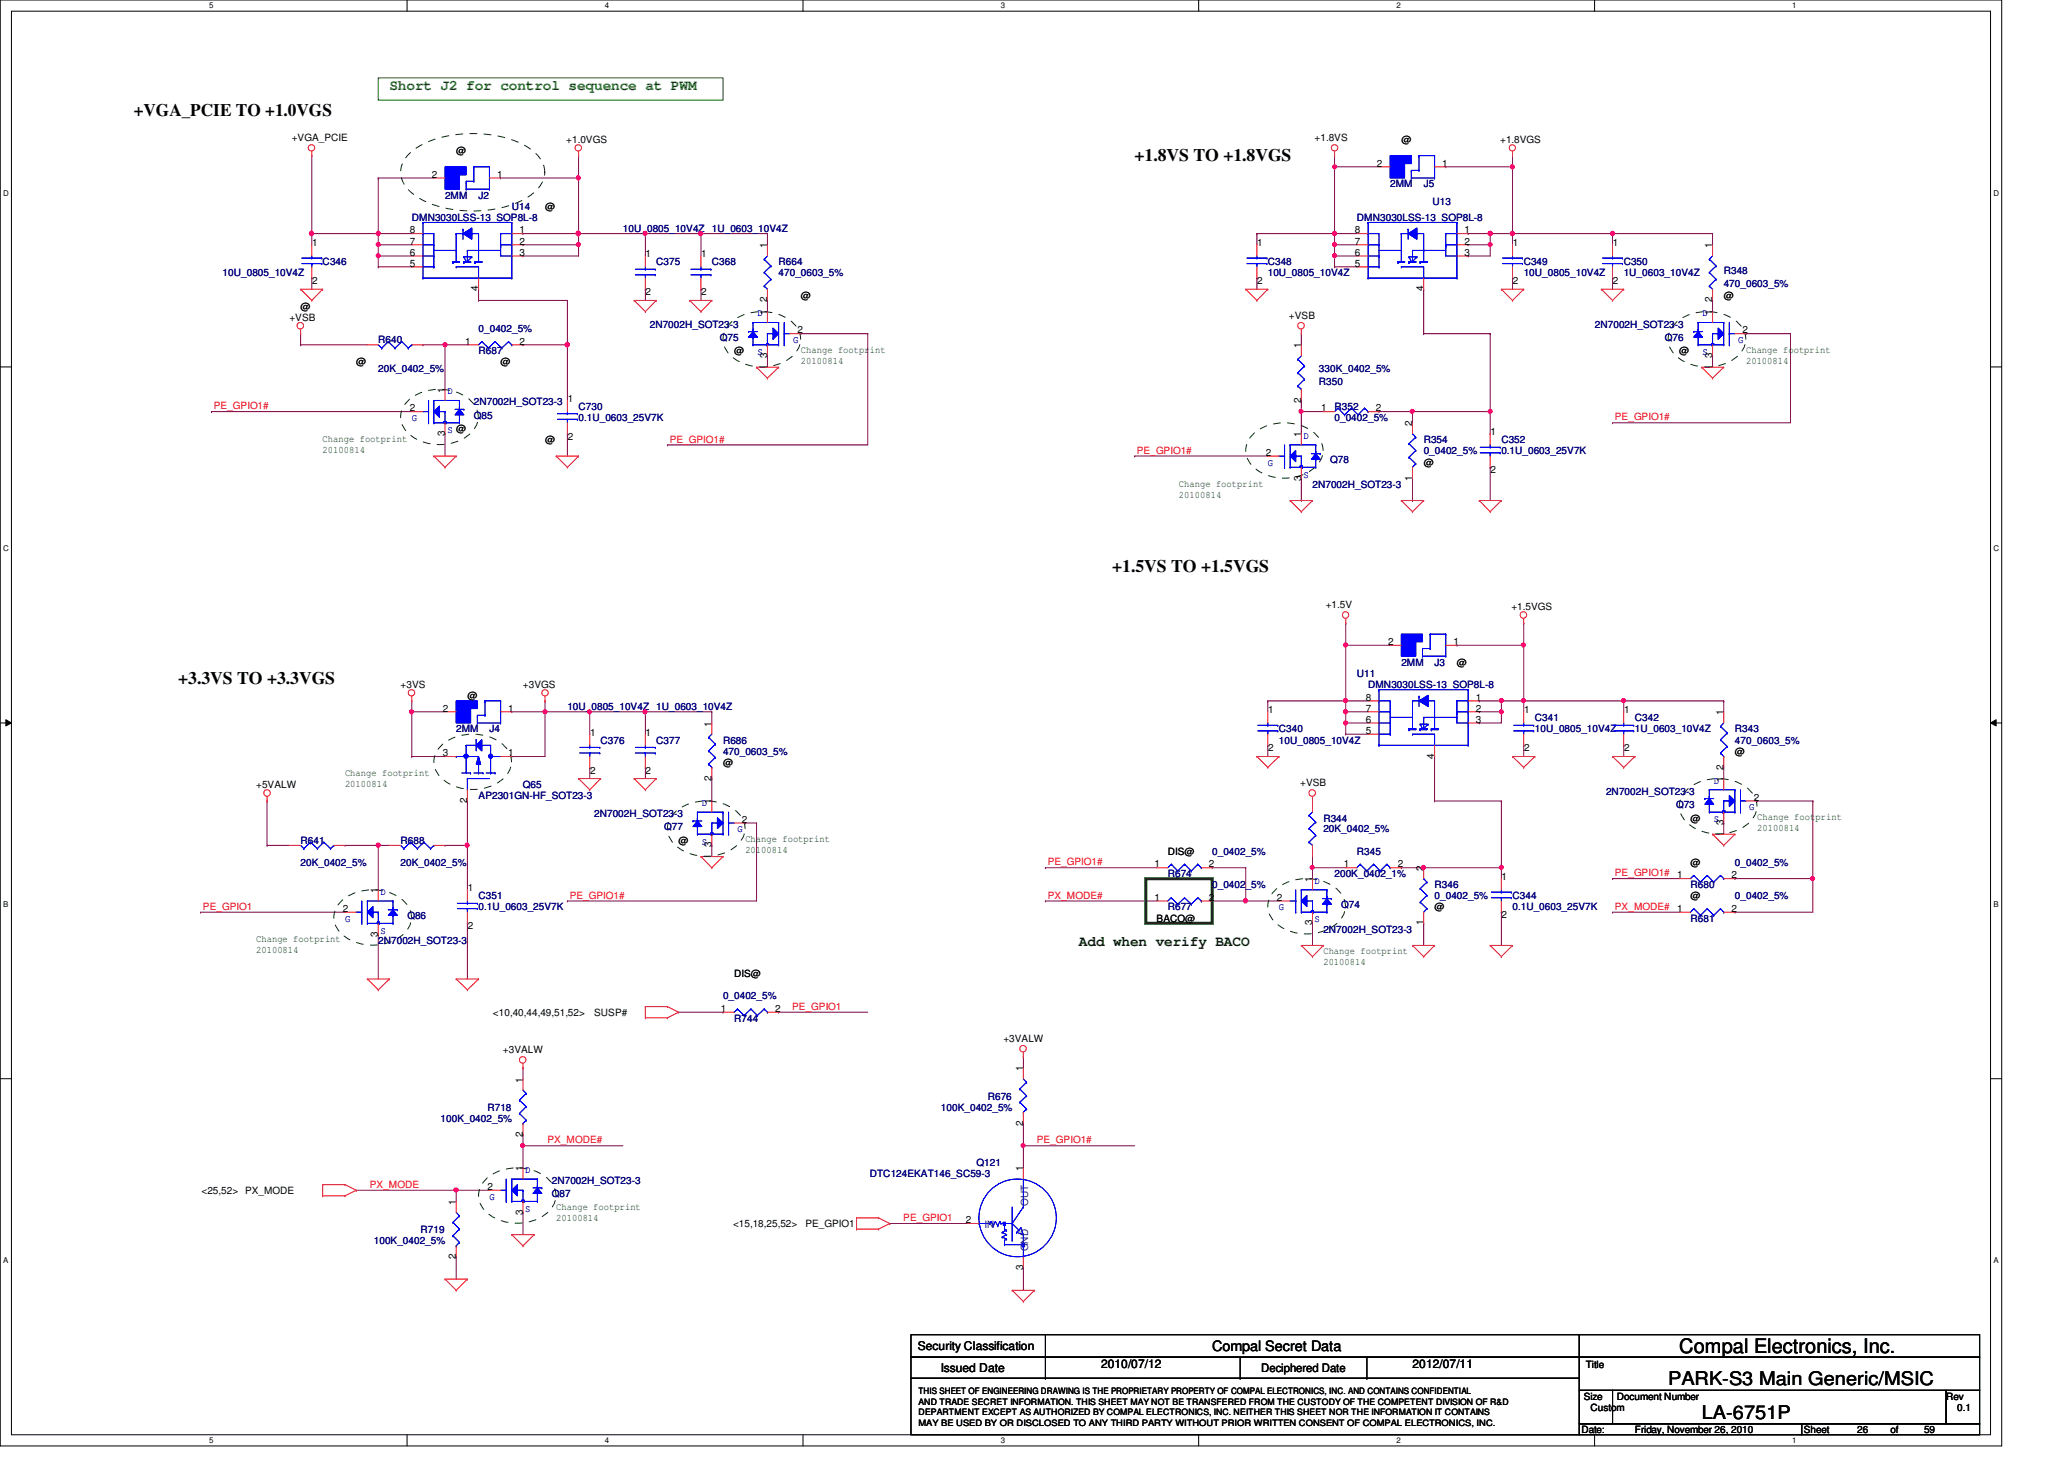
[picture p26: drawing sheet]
<svg xmlns="http://www.w3.org/2000/svg" width="297mm" height="210mm" viewBox="0 0 297 210" stroke-linecap="round" stroke-linejoin="round" font-family="sans-serif">
<defs><g id="words">
<text font-size="2.9" x="241.7" y="194.6">Compal Electronics, Inc.</text>
<g font-size="2.7">
<text x="240.1" y="199.3">PARK-S3 Main Generic/MSIC</text>
<text x="244.9" y="204.1">LA-6751P</text>
</g>
<g font-size="2.5">
<text x="19.3" y="16.7">+VGA_PCIE TO +1.0VGS</text>
<text x="163.3" y="23.2">+1.8VS TO +1.8VGS</text>
<text x="160.1" y="82.3">+1.5VS TO +1.5VGS</text>
<text x="25.7" y="98.3">+3.3VS TO +3.3VGS</text>
</g>
<text font-size="2.1" fill="#008000" x="56" y="12.9">Short J2 for control sequence at PWM</text>
<text font-size="2.1" fill="#004000" x="155.3" y="136.1">Add when verify BACO</text>
<text font-size="2.1" x="174.5" y="194.4">Compal Secret Data</text>
<g font-size="1.7">
<text x="132.1" y="194.3">Security Classification</text>
<text x="135.4" y="197.3">Issued Date</text>
<text x="158.5" y="196.8">2010/07/12</text>
<text x="181.5" y="197.4">Deciphered Date</text>
<text x="203.3" y="196.8">2012/07/11</text>
</g>
<g font-size="1.4">
<text x="42" y="20.2">+VGA_PCIE</text>
<text x="65.7" y="22.2">@</text>
<text x="81.5" y="20.6">+1.0VGS</text>
<text x="189.2" y="20.2">+1.8VS</text>
<text x="198.2" y="24">2</text>
<text x="201.7" y="20.6">@</text>
<text x="207.6" y="24">1</text>
<text x="215.9" y="20.6">+1.8VGS</text>
<text x="62.1" y="25.6">2</text>
<text x="71.5" y="25.6">1</text>
<text x="44.9" y="35.4">1</text>
<text x="59" y="35.2">7</text>
<text x="59" y="33.6">8</text>
<text x="74.8" y="35.2">2</text>
<text x="74.8" y="33.6">1</text>
<text x="78.4" y="30.2">@</text>
<text x="110.4" y="35.7" transform="rotate(-90 110.4 35.7)">1</text>
<text x="180.9" y="35.4">1</text>
<text x="195" y="35.2">7</text>
<text x="195" y="33.6">8</text>
<text x="210.8" y="35.2">2</text>
<text x="210.8" y="33.6">1</text>
<text x="217.7" y="35.4">1</text>
<text x="232.1" y="35.4">1</text>
<text x="246.4" y="35.7" transform="rotate(-90 246.4 35.7)">1</text>
<text x="44.9" y="40.9">2</text>
<text x="59" y="36.8">6</text>
<text x="59" y="38.4">5</text>
<text x="68.8" y="41.9" transform="rotate(-90 68.8 41.9)">4</text>
<text x="74.8" y="36.8">3</text>
<text x="92.9" y="37">1</text>
<text x="100.9" y="37">1</text>
<text x="180.9" y="40.9">2</text>
<text x="195" y="36.8">6</text>
<text x="195" y="38.4">5</text>
<text x="204.8" y="41.9" transform="rotate(-90 204.8 41.9)">4</text>
<text x="210.8" y="36.8">3</text>
<text x="217.7" y="40.9">2</text>
<text x="232.1" y="40.9">2</text>
<text x="41.7" y="46.2">+VSB</text>
<text x="43.3" y="44.6">@</text>
<text x="92.9" y="42.5">2</text>
<text x="100.9" y="42.5">2</text>
<text x="110.4" y="45.3" transform="rotate(-90 110.4 45.3)">1</text>
<text x="110.4" y="43.5" transform="rotate(-90 110.4 43.5)">2</text>
<text x="114.8" y="48">2</text>
<text x="115.3" y="43">@</text>
<text x="185.5" y="45.8">+VSB</text>
<text x="246.4" y="45.3" transform="rotate(-90 246.4 45.3)">1</text>
<text x="246.4" y="43.5" transform="rotate(-90 246.4 43.5)">2</text>
<text x="248.1" y="43">@</text>
<text x="250.8" y="48">2</text>
<text x="51.3" y="52.6">@</text>
<text x="67" y="49.6">1</text>
<text x="72" y="52.6">@</text>
<text x="74.8" y="49.6">2</text>
<text x="105.7" y="51">@</text>
<text x="110.4" y="51.5" transform="rotate(-90 110.4 51.5)">3</text>
<text x="187.2" y="50.1" transform="rotate(-90 187.2 50.1)">1</text>
<text x="241.7" y="51">@</text>
<text x="246.4" y="51.5" transform="rotate(-90 246.4 51.5)">3</text>
<text x="59" y="59.2">2</text>
<text x="64" y="56.5" transform="rotate(-90 64 56.5)">1</text>
<text x="81.7" y="57.8">1</text>
<text x="187.2" y="57.9" transform="rotate(-90 187.2 57.9)">2</text>
<text x="190.2" y="59.2">1</text>
<text x="198" y="59.2">2</text>
<text x="64" y="62.7" transform="rotate(-90 64 62.7)">3</text>
<text x="78.4" y="63.8">@</text>
<text x="81.7" y="63.3">2</text>
<text x="182.2" y="65.6">2</text>
<text x="187.2" y="62.9" transform="rotate(-90 187.2 62.9)">1</text>
<text x="203.2" y="61.3" transform="rotate(-90 203.2 61.3)">2</text>
<text x="214.5" y="62.6">1</text>
<text x="187.2" y="69.1" transform="rotate(-90 187.2 69.1)">3</text>
<text x="203.2" y="69.1" transform="rotate(-90 203.2 69.1)">1</text>
<text x="204.9" y="67">@</text>
<text x="214.5" y="68.1">2</text>
<text x="190.8" y="87.5">+1.5V</text>
<text x="217.5" y="87.8">+1.5VGS</text>
<text x="199.8" y="92.8">2</text>
<text x="209.2" y="92.8">1</text>
<text x="209.7" y="95.8">@</text>
<text x="57.7" y="99">+3VS</text>
<text x="67.3" y="100.6">@</text>
<text x="75.3" y="99">+3VGS</text>
<text x="196.6" y="100.8">8</text>
<text x="212.4" y="100.8">1</text>
<text x="63.8" y="102.4">2</text>
<text x="73.1" y="102.4">1</text>
<text x="84.9" y="105.8">1</text>
<text x="92.9" y="105.8">1</text>
<text x="102.4" y="104.5" transform="rotate(-90 102.4 104.5)">1</text>
<text x="182.5" y="102.6">1</text>
<text x="196.6" y="104">6</text>
<text x="196.6" y="105.6">5</text>
<text x="196.6" y="102.4">7</text>
<text x="212.4" y="104">3</text>
<text x="212.4" y="102.4">2</text>
<text x="219.3" y="102.6">1</text>
<text x="233.7" y="102.6">1</text>
<text x="248" y="102.9" transform="rotate(-90 248 102.9)">1</text>
<text x="36.9" y="113.4">+5VALW</text>
<text x="63.8" y="108.8">3</text>
<text x="73.1" y="108.8">1</text>
<text x="84.9" y="111.3">2</text>
<text x="92.9" y="111.3">2</text>
<text x="102.4" y="112.3" transform="rotate(-90 102.4 112.3)">2</text>
<text x="104.1" y="110.2">@</text>
<text x="182.5" y="108.1">2</text>
<text x="187.1" y="113.1">+VSB</text>
<text x="206.4" y="109.1" transform="rotate(-90 206.4 109.1)">4</text>
<text x="219.3" y="108.1">2</text>
<text x="233.7" y="108.1">2</text>
<text x="248" y="112.5" transform="rotate(-90 248 112.5)">1</text>
<text x="248" y="110.7" transform="rotate(-90 248 110.7)">2</text>
<text x="249.7" y="108.6">@</text>
<text x="67.2" y="115.5" transform="rotate(-90 67.2 115.5)">2</text>
<text x="102.4" y="115.7" transform="rotate(-90 102.4 115.7)">1</text>
<text x="106.8" y="118.4">2</text>
<text x="243.3" y="118.2">@</text>
<text x="248" y="118.7" transform="rotate(-90 248 118.7)">3</text>
<text x="252.4" y="115.2">2</text>
<text x="97.7" y="121.4">@</text>
<text x="102.4" y="121.9" transform="rotate(-90 102.4 121.9)">3</text>
<text x="166.2" y="124.8">1</text>
<text x="168.1" y="123">DIS@</text>
<text x="174" y="124.8">2</text>
<text x="193.4" y="124.8">1</text>
<text x="201.2" y="124.8">2</text>
<text x="204.8" y="125.3" transform="rotate(-90 204.8 125.3)">2</text>
<text x="243.3" y="124.6">@</text>
<text x="49.4" y="131.2">2</text>
<text x="54.4" y="128.5" transform="rotate(-90 54.4 128.5)">1</text>
<text x="67.3" y="128.2">1</text>
<text x="166.2" y="129.6">1</text>
<text x="174" y="129.6">2</text>
<text x="183.8" y="129.6">2</text>
<text x="188.8" y="126.9" transform="rotate(-90 188.8 126.9)">1</text>
<text x="206.5" y="131">@</text>
<text x="216.1" y="126.6">1</text>
<text x="241.4" y="131.2">1</text>
<text x="241.4" y="126.4">1</text>
<text x="243.3" y="129.4">@</text>
<text x="249.2" y="131.2">2</text>
<text x="249.2" y="126.4">2</text>
<text x="54.4" y="134.7" transform="rotate(-90 54.4 134.7)">3</text>
<text x="67.3" y="133.7">2</text>
<text x="166.5" y="132.6">BACO@</text>
<text x="188.8" y="133.1" transform="rotate(-90 188.8 133.1)">3</text>
<text x="204.8" y="133.1" transform="rotate(-90 204.8 133.1)">1</text>
<text x="216.1" y="132.1">2</text>
<text x="105.7" y="140.6">DIS@</text>
<text x="70.9" y="146.2">&lt;10,40,44,49,51,52&gt;</text>
<text x="85.5" y="146.2">SUSP#</text>
<text x="103.8" y="145.6">1</text>
<text x="111.5" y="145.6">2</text>
<text x="144.4" y="149.9">+3VALW</text>
<text x="72.4" y="151.5">+3VALW</text>
<text x="75.2" y="155.7" transform="rotate(-90 75.2 155.7)">1</text>
<text x="147.2" y="154.1" transform="rotate(-90 147.2 154.1)">1</text>
<text x="147.2" y="161.9" transform="rotate(-90 147.2 161.9)">2</text>
<text x="75.2" y="163.5" transform="rotate(-90 75.2 163.5)">2</text>
<text x="29" y="171.8">&lt;25,52&gt; PX_MODE</text>
<text x="65.6" y="173.3" transform="rotate(-90 65.6 173.3)">1</text>
<text x="70.1" y="171.2">2</text>
<text x="75.2" y="168.5" transform="rotate(-90 75.2 168.5)">1</text>
<text x="147.2" y="168.5" transform="rotate(-90 147.2 168.5)">1</text>
<text x="75.2" y="174.8" transform="rotate(-90 75.2 174.8)">3</text>
<text x="105.5" y="176.6">&lt;15,18,25,52&gt;</text>
<text x="115.9" y="176.6">PE_GPIO1</text>
<text x="139" y="176">2</text>
<text x="65.6" y="181.1" transform="rotate(-90 65.6 181.1)">2</text>
<text x="147.2" y="182.8" transform="rotate(-90 147.2 182.8)">3</text>
<text x="228.2" y="196.8">Title</text>
<text x="227.9" y="201.4">Size</text>
<text x="228.9" y="203">Custom</text>
<text x="232.7" y="201.4">Document Number</text>
<text x="280.1" y="201.4">Rev</text>
<text x="281.7" y="203">0.1</text>
<text x="227.6" y="206.2">Date:</text>
<text x="235.3" y="206.2">Friday, November 26, 2010</text>
<text x="259.6" y="206.2">Sheet</text>
<text x="267.3" y="206.2">26</text>
<text x="272.1" y="206.2">of</text>
<text x="276.9" y="206.2">59</text>
</g>
<g font-size="1.4" fill="#000080">
<text x="64" y="28.6">2MM</text>
<text x="68.9" y="28.6">J2</text>
<text x="200.1" y="27">2MM</text>
<text x="204.9" y="27">J5</text>
<text x="206.2" y="29.5">U13</text>
<text x="59.3" y="31.7">DMN3030LSS-13_SOP8L-8</text>
<text x="73.7" y="30.2">U14</text>
<text x="89.7" y="33.4">10U_0805_10V4Z</text>
<text x="102.4" y="33.4">1U_0603_10V4Z</text>
<text x="195.3" y="31.7">DMN3030LSS-13_SOP8L-8</text>
<text x="32" y="39.8">10U_0805_10V4Z</text>
<text x="46.4" y="38.2">C346</text>
<text x="94.4" y="38.2">C375</text>
<text x="102.4" y="38.2">C368</text>
<text x="112.1" y="38.2">R664</text>
<text x="112.1" y="39.8">470_0603_5%</text>
<text x="182.5" y="38.2">C348</text>
<text x="182.5" y="39.8">10U_0805_10V4Z</text>
<text x="219.3" y="38.2">C349</text>
<text x="219.3" y="39.8">10U_0805_10V4Z</text>
<text x="233.7" y="38.2">C350</text>
<text x="233.7" y="39.8">1U_0603_10V4Z</text>
<text x="248.1" y="39.5">R348</text>
<text x="248.1" y="41.4">470_0603_5%</text>
<text x="68.9" y="47.8">0_0402_5%</text>
<text x="93.5" y="47.1">2N7002H_SOT23-3</text>
<text x="229.5" y="47.1">2N7002H_SOT23-3</text>
<text x="54.4" y="49.4">R640</text>
<text x="54.4" y="53.5">20K_0402_5%</text>
<text x="68.9" y="51">R687</text>
<text x="103.6" y="49.1">Q75</text>
<text x="189.8" y="53.5">330K_0402_5%</text>
<text x="239.6" y="49.1">Q76</text>
<text x="68.2" y="58.3">2N7002H_SOT23-3</text>
<text x="83.3" y="59">C730</text>
<text x="189.8" y="55.5">R350</text>
<text x="192.1" y="59">R352</text>
<text x="68.2" y="60.2">Q85</text>
<text x="83.3" y="60.6">0.1U_0603_25V7K</text>
<text x="192.1" y="60.6">0_0402_5%</text>
<text x="204.9" y="63.8">R354</text>
<text x="204.9" y="65.4">0_0402_5%</text>
<text x="216.1" y="63.8">C352</text>
<text x="216.1" y="65.4">0.1U_0603_25V7K</text>
<text x="188.9" y="70.2">2N7002H_SOT23-3</text>
<text x="191.4" y="66.6">Q78</text>
<text x="201.7" y="95.8">2MM</text>
<text x="206.5" y="95.8">J3</text>
<text x="195.3" y="97.4">U11</text>
<text x="196.9" y="99">DMN3030LSS-13_SOP8L-8</text>
<text x="65.7" y="105.4">2MM</text>
<text x="70.4" y="105.4">J4</text>
<text x="81.7" y="102.2">10U_0805_10V4Z</text>
<text x="86.4" y="107">C376</text>
<text x="94.4" y="107">C377</text>
<text x="94.4" y="102.2">1U_0603_10V4Z</text>
<text x="104.1" y="107">R686</text>
<text x="184.1" y="105.4">C340</text>
<text x="184.1" y="107">10U_0805_10V4Z</text>
<text x="220.9" y="103.8">C341</text>
<text x="220.9" y="105.4">10U_0805_10V4Z</text>
<text x="235.3" y="103.8">C342</text>
<text x="235.3" y="105.4">1U_0603_10V4Z</text>
<text x="249.7" y="105.4">R343</text>
<text x="249.7" y="107">470_0603_5%</text>
<text x="75.3" y="113.4">Q65</text>
<text x="104.1" y="108.6">470_0603_5%</text>
<text x="68.9" y="115">AP2301GN-HF_SOT23-3</text>
<text x="85.5" y="117.5">2N7002H_SOT23-3</text>
<text x="95.6" y="119.5">Q77</text>
<text x="190.5" y="118.2">R344</text>
<text x="190.5" y="119.8">20K_0402_5%</text>
<text x="231.1" y="114.3">2N7002H_SOT23-3</text>
<text x="241.2" y="116.2">Q73</text>
<text x="43.3" y="121.4">R641</text>
<text x="43.3" y="124.6">20K_0402_5%</text>
<text x="57.7" y="121.4">R688</text>
<text x="57.7" y="124.6">20K_0402_5%</text>
<text x="174.5" y="123">0_0402_5%</text>
<text x="195.3" y="123">R345</text>
<text x="249.7" y="124.6">0_0402_5%</text>
<text x="68.9" y="129.4">C351</text>
<text x="68.9" y="131">0.1U_0603_25V7K</text>
<text x="168.1" y="131">R677</text>
<text x="168.1" y="126.2">R674</text>
<text x="174.5" y="127.8">0_0402_5%</text>
<text x="192.1" y="126.2">200K_0402_1%</text>
<text x="193" y="130.6">Q74</text>
<text x="206.5" y="127.8">R346</text>
<text x="206.5" y="129.4">0_0402_5%</text>
<text x="217.7" y="129.4">C344</text>
<text x="217.7" y="131">0.1U_0603_25V7K</text>
<text x="243.3" y="127.8">R680</text>
<text x="249.7" y="129.4">0_0402_5%</text>
<text x="54.4" y="135.8">2N7002H_SOT23-3</text>
<text x="58.6" y="132.2">Q86</text>
<text x="190.5" y="134.2">2N7002H_SOT23-3</text>
<text x="243.3" y="132.6">R681</text>
<text x="104.1" y="143.8">0_0402_5%</text>
<text x="105.7" y="147">R744</text>
<text x="63.4" y="161.4">100K_0402_5%</text>
<text x="70.1" y="159.8">R718</text>
<text x="135.4" y="159.8">100K_0402_5%</text>
<text x="142.2" y="158.2">R676</text>
<text x="140.5" y="167.8">Q121</text>
<text x="79.4" y="172.3">Q87</text>
<text x="79.4" y="170.3">2N7002H_SOT23-3</text>
<text x="125.2" y="169.4">DTC124EKAT146_SC59-3</text>
<text x="53.8" y="179">100K_0402_5%</text>
<text x="60.5" y="177.4">R719</text>
</g>
<g font-size="1.4" fill="#00f">
<text x="109" y="45.5">D</text>
<text x="245" y="45.5">D</text>
<text x="109" y="51.1">S</text>
<text x="114.1" y="49.4">G</text>
<text x="245" y="51.1">S</text>
<text x="250.1" y="49.4">G</text>
<text x="64.4" y="56.7">D</text>
<text x="59.3" y="60.6">G</text>
<text x="64.4" y="62.3">S @</text>
<text x="187.6" y="63.1">D</text>
<text x="182.5" y="67">G</text>
<text x="187.6" y="68.7">S</text>
<text x="246.6" y="112.7">D</text>
<text x="101" y="115.9">D</text>
<text x="106.1" y="119.8">G</text>
<text x="246.6" y="118.3">S</text>
<text x="251.8" y="116.6">G</text>
<text x="101" y="121.5">S</text>
<text x="54.8" y="128.7">D</text>
<text x="184.1" y="131">G</text>
<text x="189.2" y="127.1">D</text>
<text x="49.7" y="132.6">G</text>
<text x="54.8" y="134.3">S</text>
<text x="189.2" y="132.7">S</text>
<text x="70.4" y="172.6">G</text>
<text x="75.6" y="168.7">D</text>
<text x="75.6" y="174.3">S</text>
</g>
<g font-size="1.4" fill="#004000">
<text x="115.3" y="50.8">Change footprint</text>
<text x="115.3" y="52.4">20100814</text>
<text x="251.3" y="50.8">Change footprint</text>
<text x="251.3" y="52.4">20100814</text>
<text x="46.4" y="63.6">Change footprint</text>
<text x="46.4" y="65.2">20100814</text>
<text x="169.7" y="70">Change footprint</text>
<text x="169.7" y="71.6">20100814</text>
<text x="49.7" y="111.6">Change footprint</text>
<text x="49.7" y="113.2">20100814</text>
<text x="252.9" y="118">Change footprint</text>
<text x="252.9" y="119.6">20100814</text>
<text x="107.3" y="121.2">Change footprint</text>
<text x="107.3" y="122.8">20100814</text>
<text x="36.9" y="135.6">Change footprint</text>
<text x="36.9" y="137.2">20100814</text>
<text x="190.5" y="137.2">Change footprint</text>
<text x="190.5" y="138.8">20100814</text>
<text x="80" y="174">Change footprint</text>
<text x="80" y="175.6">20100814</text>
</g>
<g font-size="1.4" fill="#f00">
<text x="30.8" y="58.9">PE_GPIO1#</text>
<text x="96.4" y="63.7">PE_GPIO1#</text>
<text x="163.6" y="65.3">PE_GPIO1#</text>
<text x="232.4" y="60.5">PE_GPIO1#</text>
<text x="150.8" y="124.5">PE_GPIO1#</text>
<text x="29.2" y="130.9">PE_GPIO1</text>
<text x="82" y="129.3">PE_GPIO1#</text>
<text x="150.8" y="129.3">PX_MODE#</text>
<text x="232.4" y="126.1">PE_GPIO1#</text>
<text x="232.4" y="130.9">PX_MODE#</text>
<text x="114" y="145.3">PE_GPIO1</text>
<text x="78.8" y="164.5">PX_MODE#</text>
<text x="149.2" y="164.5">PE_GPIO1#</text>
<text x="53.2" y="170.9">PX_MODE</text>
<text x="130" y="175.7">PE_GPIO1</text>
</g>
<g font-size="1.4" fill="#004080">
<text x="148" y="173.5" transform="rotate(-90 148 173.5)">OUT</text>
<text x="141.7" y="176.7">IN</text>
<text x="148" y="180" transform="rotate(-90 148 180)">GND</text>
</g>
<g font-size="1.3">
<text x="132.2" y="203.6">DEPARTMENT EXCEPT AS AUTHORIZED BY COMPAL ELECTRONICS, INC. NEITHER THIS SHEET NOR THE INFORMATION IT CONTAINS</text>
<text x="132.2" y="200.6">THIS SHEET OF ENGINEERING DRAWING IS THE PROPRIETARY PROPERTY OF COMPAL ELECTRONICS, INC. AND CONTAINS CONFIDENTIAL</text>
<text x="132.2" y="202.1">AND TRADE SECRET INFORMATION. THIS SHEET MAY NOT BE TRANSFERED FROM THE CUSTODY OF THE COMPETENT DIVISION OF R&amp;D</text>
<text x="132.2" y="205.1">MAY BE USED BY OR DISCLOSED TO ANY THIRD PARTY WITHOUT PRIOR WRITTEN CONSENT OF COMPAL ELECTRONICS, INC.</text>
</g>
<g font-size="1.1">
<text x="30.1" y="1.1">5</text>
<text x="87" y="1.1">4</text>
<text x="144" y="1.1">3</text>
<text x="201" y="1.1">2</text>
<text x="257.9" y="1.1">1</text>
<text x=".5" y="28.2">D</text>
<text x="286.9" y="28.2">D</text>
<text x=".5" y="79.3">C</text>
<text x="286.9" y="79.3">C</text>
<text x=".5" y="130.6">B</text>
<text x="286.9" y="130.6">B</text>
<text x=".5" y="181.7">A</text>
<text x="286.9" y="181.7">A</text>
<text x="30.1" y="207.6">5</text>
<text x="87" y="207.6">4</text>
<text x="144" y="207.6">3</text>
<text x="201" y="207.6">2</text>
<text x="257.9" y="207.6">1</text>
</g>
</g></defs>
<path d="M0 0h288.1v208h-288.1zM1.6 1.6h284.9v204.8h-284.9z" fill="none" stroke="#000" stroke-width=".14"/>
<g fill="#fff">
<path d="M30.1 .2h.6v1.2h-.6z"/>
<path d="M30.1 206.6h.6v1.2h-.6z"/>
</g>
<path d="M58.6 0v1.6M58.6 206.4v1.6" fill="none" stroke="#000" stroke-width=".14"/>
<g fill="#fff">
<path d="M87 .2h.6v1.2h-.6z"/>
<path d="M87 206.6h.6v1.2h-.6z"/>
</g>
<path d="M115.6 0v1.6M115.6 206.4v1.6" fill="none" stroke="#000" stroke-width=".14"/>
<g fill="#fff">
<path d="M144 .2h.6v1.2h-.6z"/>
<path d="M144 206.6h.6v1.2h-.6z"/>
</g>
<path d="M172.5 0v1.6M172.5 206.4v1.6" fill="none" stroke="#000" stroke-width=".14"/>
<g fill="#fff">
<path d="M201 .2h.5v1.2h-.5z"/>
<path d="M201 206.6h.5v1.2h-.5z"/>
</g>
<path d="M229.5 0v1.6M229.5 206.4v1.6" fill="none" stroke="#000" stroke-width=".14"/>
<g fill="#fff">
<path d="M257.9 .2h.6v1.2h-.6z"/>
<path d="M257.9 206.6h.6v1.2h-.6z"/>
<path d="M.5 27.2h.7v1.2h-.7z"/>
<path d="M286.9 27.2h.8v1.2h-.8z"/>
<path d="M.5 78.4h.7v1.1h-.7z"/>
<path d="M286.9 78.4h.8v1.1h-.8z"/>
</g>
<path d="M0 52.8h1.6M286.5 52.8h1.6" fill="none" stroke="#000" stroke-width=".14"/>
<g fill="#fff">
<path d="M.5 129.6h.7v1.2h-.7z"/>
<path d="M286.9 129.6h.7v1.2h-.7z"/>
</g>
<path d="M0 104h1.6M.8 103.5l.8 .5-.8 .4zM286.5 104l.8-.5v.9zM286.5 104h1.6" fill="none" stroke="#000" stroke-width=".14"/>
<path d="M.8 103.5l.8 .5-.8 .4zM286.5 104l.8-.5v.9z" fill="#000"/>
<g fill="#fff">
<path d="M.5 180.8h.7v1.1h-.7z"/>
<path d="M286.9 180.8h.7v1.1h-.7z"/>
</g>
<path d="M0 155.2h1.6M286.5 155.2h1.6" fill="none" stroke="#000" stroke-width=".14"/>
<path d="M187.3 59.2h.1M187.3 59.2h3.2M187.3 59.2v3.2M198.5 59.2h.1M198.5 59.2h4.8M203.3 59.2h.1M203.3 59.2v1.6M163.3 65.6h.1M163.3 65.6h19.2M232.1 60.8h.1M232.1 60.8h25.6" fill="none" stroke="#800040" stroke-width=".14"/>
<circle cx="187.2" cy="59.2" r=".3" fill="#f0f"/>
<circle cx="187.2" cy="59.2" r=".3" fill="none" stroke="#f0f" stroke-width=".14"/>
<g fill="none" stroke="#800040" stroke-width=".14">
<path d="M192.1 24h.1M192.1 22.4h.1M192.1 24h6.4M192.1 22.4v1.6M208.1 24h.1M217.7 22.4h.1M217.7 33.6h.1M217.7 22.4v1.6h-9.6M217.7 33.6h14.4M257.7 48h.1M257.7 48v12.8M203.3 72h.1"/>
<path d="M203.3 68.8v3.2"/>
</g>
<circle cx="232.1" cy="33.6" r=".31" fill="#f0f"/>
<circle cx="232.1" cy="33.6" r=".31" fill="none" stroke="#f0f" stroke-width=".14"/>
<circle cx="217.6" cy="33.6" r=".32" fill="#f0f"/>
<circle cx="217.6" cy="33.6" r=".32" fill="none" stroke="#f0f" stroke-width=".14"/>
<path d="M192.1 24h.1M192.1 24v9.6" fill="none" stroke="#800040" stroke-width=".14"/>
<circle cx="192.1" cy="24" r=".3" fill="#f0f"/>
<circle cx="192.1" cy="24" r=".3" fill="none" stroke="#f0f" stroke-width=".14"/>
<path d="M180.9 33.6h.1M180.9 33.6h11.2M192.1 33.6h.1M192.1 33.6v1.6M180.9 40h.1M180.9 40v1.6M203.3 59.2h.1M203.3 59.2h11.2M187.3 72h.1M187.3 68.8v3.2" fill="none" stroke="#800040" stroke-width=".14"/>
<circle cx="214.5" cy="59.2" r=".3" fill="#f0f"/>
<circle cx="214.5" cy="59.2" r=".3" fill="none" stroke="#f0f" stroke-width=".14"/>
<circle cx="203.2" cy="59.2" r=".3" fill="#f0f"/>
<circle cx="203.2" cy="59.2" r=".3" fill="none" stroke="#f0f" stroke-width=".14"/>
<path d="M192.1 36.8h.1M192.1 33.6h.1M192.1 36.8h3.2M192.1 33.6h3.2M211.3 36.8h.1M211.3 36.8h3.2M232.1 40h.1M232.1 40v1.6" fill="none" stroke="#800040" stroke-width=".14"/>
<circle cx="192.1" cy="33.6" r=".31" fill="#f0f"/>
<circle cx="192.1" cy="33.6" r=".31" fill="none" stroke="#f0f" stroke-width=".14"/>
<g fill="none" stroke="#800040" stroke-width=".14">
<path d="M192.1 35.2h.1M192.1 35.2h3.2M211.3 33.6h.1M211.3 33.6h3.2M214.5 35.2h.1M214.5 35.2v1.6M217.7 33.6h.1M217.7 33.6v1.6M232.1 33.6h.1M232.1 33.6v1.6M246.5 33.6h.1M246.5 33.6v1.6"/>
<path d="M217.7 40h.1M217.7 40v1.6M246.5 51.2h.1M246.5 43.2h.1M246.5 43.2v1.6M246.5 51.2v1.6M251.3 48h.1M251.3 48h6.4"/>
</g>
<circle cx="214.5" cy="35.2" r=".3" fill="#f0f"/>
<circle cx="214.5" cy="35.2" r=".3" fill="none" stroke="#f0f" stroke-width=".14"/>
<path d="M192.1 38.4h.1M192.1 38.4h3.2M211.3 35.2h.1M211.3 35.2h3.2M214.5 33.6h.1M214.5 33.6h3.2M204.9 48h.1M204.9 48h9.6" fill="none" stroke="#800040" stroke-width=".14"/>
<circle cx="214.4" cy="33.6" r=".31" fill="#f0f"/>
<circle cx="214.4" cy="33.6" r=".31" fill="none" stroke="#f0f" stroke-width=".14"/>
<path d="M192.1 35.2h.1M192.1 35.2v1.6" fill="none" stroke="#800040" stroke-width=".14"/>
<circle cx="192.1" cy="35.2" r=".3" fill="#f0f"/>
<circle cx="192.1" cy="35.2" r=".3" fill="none" stroke="#f0f" stroke-width=".14"/>
<path d="M192.1 36.8h.1M192.1 36.8v1.6" fill="none" stroke="#800040" stroke-width=".14"/>
<circle cx="192.1" cy="36.8" r=".3" fill="#f0f"/>
<circle cx="192.1" cy="36.8" r=".3" fill="none" stroke="#f0f" stroke-width=".14"/>
<path d="M214.5 33.6h.1M214.5 33.6v1.6M214.5 48h.1M214.5 48v14.4M214.5 62.4h.1M214.5 67.2h.1M214.5 67.2v4.8" fill="none" stroke="#800040" stroke-width=".14"/>
<circle cx="214.4" cy="33.6" r=".31" fill="#f0f"/>
<circle cx="214.4" cy="33.6" r=".31" fill="none" stroke="#f0f" stroke-width=".14"/>
<path d="M180.9 33.6h.1M180.9 33.6v1.6M217.7 24h.1M217.7 24v9.6M232.1 33.6h.1M232.1 33.6h14.4" fill="none" stroke="#800040" stroke-width=".14"/>
<circle cx="217.7" cy="24" r=".31" fill="#f0f"/>
<circle cx="217.7" cy="24" r=".31" fill="none" stroke="#f0f" stroke-width=".14"/>
<path d="M219.3 100.8h.1M219.3 100.8h14.4M150.4 129.6h.1M150.4 124.8h.1M150.4 129.6h16.1M150.4 124.8h16.1M174.5 124.8h.1M174.5 124.8h4.8M204.9 132.8h.1M204.9 132.8v3.2" fill="none" stroke="#800040" stroke-width=".14"/>
<circle cx="233.7" cy="100.8" r=".31" fill="#f0f"/>
<circle cx="233.7" cy="100.8" r=".31" fill="none" stroke="#f0f" stroke-width=".14"/>
<circle cx="219.2" cy="100.8" r=".3" fill="#f0f"/>
<circle cx="219.2" cy="100.8" r=".3" fill="none" stroke="#f0f" stroke-width=".14"/>
<path d="M193.7 92.8h.1M193.7 92.8v8" fill="none" stroke="#800040" stroke-width=".14"/>
<circle cx="193.7" cy="92.8" r=".31" fill="#f0f"/>
<circle cx="193.7" cy="92.8" r=".31" fill="none" stroke="#f0f" stroke-width=".14"/>
<path d="M182.5 100.8h.1M182.5 107.2h.1M182.5 100.8h11.2M182.5 107.2v1.6M193.7 100.8h.1M193.7 100.8v1.6M188.9 132.8h.1M188.9 132.8v3.2M204.9 124.8h.1M204.9 124.8h11.2" fill="none" stroke="#800040" stroke-width=".14"/>
<circle cx="216.1" cy="124.8" r=".3" fill="#f0f"/>
<circle cx="216.1" cy="124.8" r=".3" fill="none" stroke="#f0f" stroke-width=".14"/>
<circle cx="204.8" cy="124.8" r=".3" fill="#f0f"/>
<circle cx="204.8" cy="124.8" r=".3" fill="none" stroke="#f0f" stroke-width=".14"/>
<path d="M193.7 104h.1M193.7 100.8h.1M193.7 104h3.2M193.7 100.8h3.2M212.9 104h.1M212.9 104h3.2M233.7 107.2h.1M233.7 107.2v1.6" fill="none" stroke="#800040" stroke-width=".14"/>
<circle cx="193.7" cy="100.8" r=".31" fill="#f0f"/>
<circle cx="193.7" cy="100.8" r=".31" fill="none" stroke="#f0f" stroke-width=".14"/>
<g fill="none" stroke="#800040" stroke-width=".14">
<path d="M193.7 102.4h.1M193.7 102.4h3.2M212.9 100.8h.1M212.9 100.8h3.2M216.1 102.4h.1M216.1 102.4v1.6M219.3 107.2h.1M219.3 100.8h.1M219.3 100.8v1.6M219.3 107.2v1.6M233.7 100.8h.1M233.7 100.8v1.6"/>
<path d="M248.1 118.4h.1M248.1 100.8h.1M248.1 110.4h.1M248.1 100.8v1.6M248.1 110.4v1.6M248.1 118.4v1.6M252.9 115.2h.1M252.9 115.2h8"/>
</g>
<circle cx="216.1" cy="102.4" r=".3" fill="#f0f"/>
<circle cx="216.1" cy="102.4" r=".3" fill="none" stroke="#f0f" stroke-width=".14"/>
<path d="M193.7 105.6h.1M193.7 105.6h3.2M206.5 115.2h.1M206.5 115.2h9.6M212.9 102.4h.1M212.9 102.4h3.2M216.1 100.8h.1M216.1 100.8h3.2" fill="none" stroke="#800040" stroke-width=".14"/>
<circle cx="216.1" cy="100.8" r=".3" fill="#f0f"/>
<circle cx="216.1" cy="100.8" r=".3" fill="none" stroke="#f0f" stroke-width=".14"/>
<path d="M193.7 102.4h.1M193.7 102.4v1.6" fill="none" stroke="#800040" stroke-width=".14"/>
<circle cx="193.7" cy="102.4" r=".31" fill="#f0f"/>
<circle cx="193.7" cy="102.4" r=".31" fill="none" stroke="#f0f" stroke-width=".14"/>
<path d="M193.7 104h.1M193.7 104v1.6" fill="none" stroke="#800040" stroke-width=".14"/>
<circle cx="193.7" cy="104" r=".31" fill="#f0f"/>
<circle cx="193.7" cy="104" r=".31" fill="none" stroke="#f0f" stroke-width=".14"/>
<path d="M216.1 115.2h.1M216.1 100.8h.1M216.1 100.8v1.6M216.1 115.2v11.2M216.1 124.8h.1M216.1 131.2h.1M216.1 131.2v4.8" fill="none" stroke="#800040" stroke-width=".14"/>
<circle cx="216.1" cy="100.8" r=".3" fill="#f0f"/>
<circle cx="216.1" cy="100.8" r=".3" fill="none" stroke="#f0f" stroke-width=".14"/>
<path d="M219.3 92.8h.1M219.3 92.8v8M182.5 100.8h.1M182.5 100.8v1.6M233.7 100.8h.1M233.7 100.8h14.4M188.9 124.8h.1M188.9 124.8v1.6" fill="none" stroke="#800040" stroke-width=".14"/>
<circle cx="219.2" cy="92.8" r=".3" fill="#f0f"/>
<circle cx="219.2" cy="92.8" r=".3" fill="none" stroke="#f0f" stroke-width=".14"/>
<path d="M188.9 124.8h.1M188.9 124.8h4.8M201.7 124.8h.1M201.7 124.8h3.2" fill="none" stroke="#800040" stroke-width=".14"/>
<circle cx="188.8" cy="124.8" r=".3" fill="#f0f"/>
<circle cx="188.8" cy="124.8" r=".3" fill="none" stroke="#f0f" stroke-width=".14"/>
<path d="M193.7 92.8h.1M193.7 89.6h.1M193.7 92.8h6.4M193.7 89.6v3.2M209.7 92.8h.1M219.3 89.6h.1M219.3 89.6v3.2h-9.6M174.5 129.6h.1M174.5 129.6h4.8M188.9 123.2h.1M188.9 123.2v1.6" fill="none" stroke="#800040" stroke-width=".14"/>
<circle cx="179.2" cy="129.6" r=".31" fill="#f0f"/>
<circle cx="179.2" cy="129.6" r=".31" fill="none" stroke="#f0f" stroke-width=".14"/>
<g fill="none" stroke="#800040" stroke-width=".14">
<path d="M44.9 33.6h.1M44.9 33.6v1.6M44.9 40h.1M44.9 40v1.6M64 49.6h.1M64 49.6h3.3M75.3 49.6h.1M75.3 49.6h6.4M100.9 41.6h.1M100.9 41.6v1.6M110.4 51.2h.1M110.4 51.2v1.6"/>
<path d="M179.3 124.8h.1M179.3 129.6h.1M179.3 124.8v4.8M179.3 129.6h4.8M232.1 126.4h.1M232.1 131.2h.1M232.1 126.4h9.6M232.1 131.2h9.6M249.7 126.4h.1M249.7 131.2h.1M249.7 126.4h11.2M249.7 131.2h11.2"/>
</g>
<circle cx="64" cy="49.6" r=".31" fill="#f0f"/>
<circle cx="64" cy="49.6" r=".31" fill="none" stroke="#f0f" stroke-width=".14"/>
<path d="M64 49.6h.1M64 49.6v6.4M81.7 49.6h.1M81.7 49.6v8" fill="none" stroke="#800040" stroke-width=".14"/>
<circle cx="81.6" cy="49.6" r=".32" fill="#f0f"/>
<circle cx="81.6" cy="49.6" r=".32" fill="none" stroke="#f0f" stroke-width=".14"/>
<g fill="none" stroke="#800040" stroke-width=".14">
<path d="M100.9 33.6h.1M100.9 33.6h9.5M110.4 33.6h.1M110.4 33.6v1.6M30.4 59.2h.1M30.4 59.2h28.9M43.3 48h.1M43.3 49.6h.1M43.3 48v1.6M43.3 49.6h9.6M60.9 49.6h.1M60.9 49.6h3.1"/>
<path d="M92.9 41.6h.1M92.9 41.6v1.6M110.4 43.2h.1M110.4 43.2v1.6M115.3 48h.1M115.3 48h9.6M124.9 48h.1M124.9 48v16h-28.8M96.1 64h.1"/>
</g>
<circle cx="100.8" cy="33.6" r=".31" fill="#f0f"/>
<circle cx="100.8" cy="33.6" r=".31" fill="none" stroke="#f0f" stroke-width=".14"/>
<path d="M75.3 36.8h.1M83.3 35.2h.1M83.3 35.2v1.6h-8" fill="none" stroke="#800040" stroke-width=".14"/>
<circle cx="83.2" cy="35.2" r=".3" fill="#f0f"/>
<circle cx="83.2" cy="35.2" r=".3" fill="none" stroke="#f0f" stroke-width=".14"/>
<g fill="none" stroke="#800040" stroke-width=".14">
<path d="M54.4 38.4h.1M54.4 38.4h4.9M92.9 33.6h.1M92.9 33.6v3.2M100.9 33.6h.1M100.9 33.6v3.2M64 62.4h.1M64 62.4v3.2M81.7 62.4h.1M81.7 62.4v3.2M73.7 102.4h.1M73.7 102.4h4.7"/>
<path d="M54.4 134.4h.1M54.4 134.4v6.4"/>
</g>
<circle cx="78.4" cy="102.4" r=".3" fill="#f0f"/>
<circle cx="78.4" cy="102.4" r=".3" fill="none" stroke="#f0f" stroke-width=".14"/>
<path d="M59.3 102.4h.1M59.3 100.8h.1M59.3 102.4h4.7M59.3 100.8v1.6M54.4 121.6h.1M54.4 121.6v6.4M54.4 121.6h1.6" fill="none" stroke="#800040" stroke-width=".14"/>
<circle cx="54.4" cy="121.6" r=".31" fill="#f0f"/>
<circle cx="54.4" cy="121.6" r=".31" fill="none" stroke="#f0f" stroke-width=".14"/>
<path d="M67.3 121.6h.1M67.3 121.6v6.4" fill="none" stroke="#800040" stroke-width=".14"/>
<circle cx="67.2" cy="121.6" r=".31" fill="#f0f"/>
<circle cx="67.2" cy="121.6" r=".31" fill="none" stroke="#f0f" stroke-width=".14"/>
<path d="M59.3 108.8h.1M59.3 102.4h.1M59.3 108.8h4.7M59.3 102.4v6.4M73.7 108.8h.1M78.4 102.4h.1M78.4 102.4v6.4h-4.7" fill="none" stroke="#800040" stroke-width=".14"/>
<circle cx="59.2" cy="102.4" r=".3" fill="#f0f"/>
<circle cx="59.2" cy="102.4" r=".3" fill="none" stroke="#f0f" stroke-width=".14"/>
<g fill="none" stroke="#800040" stroke-width=".14">
<path d="M38.4 115.2h.1M38.4 115.2v6.4M78.4 100.8h.1M78.4 100.8v1.6M92.9 102.4h.1M92.9 102.4h9.5M102.4 102.4h.1M102.4 112h.1M102.4 102.4v1.6M102.4 112v3.2M107.3 118.4h.1M107.3 118.4h1.6"/>
<path d="M108.9 118.4h.1M108.9 118.4v11.2h-27.2M38.4 121.6h.1M38.4 121.6h3.3M49.7 121.6h.1M49.7 121.6h4.7M67.3 132.8h.1M67.3 132.8v8M81.7 129.6h.1M102.4 121.6h.1M102.4 121.6v1.6"/>
</g>
<circle cx="92.8" cy="102.4" r=".3" fill="#f0f"/>
<circle cx="92.8" cy="102.4" r=".3" fill="none" stroke="#f0f" stroke-width=".14"/>
<g fill="none" stroke="#800040" stroke-width=".14">
<path d="M67.3 115.2h.1M67.3 115.2v6.4h-3.3M78.4 102.4h.1M78.4 102.4h14.5M84.9 110.4h.1M84.9 102.4h.1M84.9 102.4v3.2M84.9 110.4v1.6M92.9 110.4h.1M92.9 102.4h.1M92.9 102.4v3.2M92.9 110.4v1.6"/>
<path d="M64 121.6h.1"/>
</g>
<circle cx="84.8" cy="102.4" r=".3" fill="#f0f"/>
<circle cx="84.8" cy="102.4" r=".3" fill="none" stroke="#f0f" stroke-width=".14"/>
<path d="M28.9 131.2h.1M28.9 131.2h20.8M260.9 126.4h.1M260.9 126.4v4.8" fill="none" stroke="#800040" stroke-width=".14"/>
<circle cx="260.9" cy="126.4" r=".3" fill="#f0f"/>
<circle cx="260.9" cy="126.4" r=".3" fill="none" stroke="#f0f" stroke-width=".14"/>
<path d="M260.9 115.2h.1M260.9 115.2v11.2M65.7 171.2h.1M65.7 171.2v1.6" fill="none" stroke="#800040" stroke-width=".14"/>
<circle cx="65.6" cy="171.2" r=".31" fill="#f0f"/>
<circle cx="65.6" cy="171.2" r=".31" fill="none" stroke="#f0f" stroke-width=".14"/>
<path d="M65.7 171.2h.1M65.7 171.2h4.7M147.3 164.8h.1M147.3 164.8v3.2" fill="none" stroke="#800040" stroke-width=".14"/>
<circle cx="147.2" cy="164.8" r=".3" fill="#f0f"/>
<circle cx="147.2" cy="164.8" r=".3" fill="none" stroke="#f0f" stroke-width=".14"/>
<path d="M75.3 153.6h.1M75.3 153.6v1.6M147.3 152h.1M147.3 152v1.6M75.3 164.8h.1M75.3 164.8v3.2M128.1 176h.1M128.1 176h11.2M147.3 182.4h.1M147.3 182.4v3.2" fill="none" stroke="#800040" stroke-width=".14"/>
<circle cx="75.2" cy="164.8" r=".3" fill="#f0f"/>
<circle cx="75.2" cy="164.8" r=".3" fill="none" stroke="#f0f" stroke-width=".14"/>
<g fill="none" stroke="#800040" stroke-width=".14">
<path d="M44.9 22.4h.1M44.9 22.4v11.2M54.4 36.8h.1M54.4 36.8v1.6M97.7 145.6h6.4M104.1 145.6h.1M112.1 145.6h.1M112.1 145.6h12.8M51.3 171.2h.1M51.3 171.2h14.4M75.3 174.4h.1M75.3 164.8h.1"/>
<path d="M75.3 163.2h.1M75.3 163.2v1.6M75.3 174.4v3.2M75.3 164.8h14.4M147.3 164.8h.1M147.3 161.6h.1M147.3 164.8h16M147.3 161.6v3.2M65.7 180.8h.1M65.7 180.8v3.2"/>
</g>
<circle cx="44.8" cy="33.6" r=".31" fill="#f0f"/>
<circle cx="44.8" cy="33.6" r=".31" fill="none" stroke="#f0f" stroke-width=".14"/>
<path d="M44.9 33.6h.1M44.9 33.6h9.5M72 25.6h.1M72 25.6h11.3" fill="none" stroke="#800040" stroke-width=".14"/>
<circle cx="44.8" cy="33.6" r=".31" fill="#f0f"/>
<circle cx="44.8" cy="33.6" r=".31" fill="none" stroke="#f0f" stroke-width=".14"/>
<path d="M54.4 25.6h.1M54.4 25.6h8M83.3 25.6h.1M83.3 25.6v8" fill="none" stroke="#800040" stroke-width=".14"/>
<circle cx="83.2" cy="33.6" r=".31" fill="#f0f"/>
<circle cx="83.2" cy="33.6" r=".31" fill="none" stroke="#f0f" stroke-width=".14"/>
<circle cx="83.2" cy="25.6" r=".31" fill="#f0f"/>
<circle cx="83.2" cy="25.6" r=".31" fill="none" stroke="#f0f" stroke-width=".14"/>
<path d="M54.4 33.6h.1M54.4 33.6h4.9" fill="none" stroke="#800040" stroke-width=".14"/>
<circle cx="54.4" cy="33.6" r=".31" fill="#f0f"/>
<circle cx="54.4" cy="33.6" r=".31" fill="none" stroke="#f0f" stroke-width=".14"/>
<path d="M54.4 35.2h.1M54.4 33.6h.1M54.4 36.8h.1M54.4 35.2h4.9M54.4 33.6v1.6M54.4 36.8h4.9" fill="none" stroke="#800040" stroke-width=".14"/>
<circle cx="54.4" cy="36.8" r=".3" fill="#f0f"/>
<circle cx="54.4" cy="36.8" r=".3" fill="none" stroke="#f0f" stroke-width=".14"/>
<path d="M54.4 35.2h.1M54.4 35.2v1.6" fill="none" stroke="#800040" stroke-width=".14"/>
<circle cx="54.4" cy="35.2" r=".3" fill="#f0f"/>
<circle cx="54.4" cy="35.2" r=".3" fill="none" stroke="#f0f" stroke-width=".14"/>
<path d="M75.3 35.2h.1M83.3 33.6h.1M83.3 33.6v1.6h-8" fill="none" stroke="#800040" stroke-width=".14"/>
<circle cx="83.2" cy="33.6" r=".31" fill="#f0f"/>
<circle cx="83.2" cy="33.6" r=".31" fill="none" stroke="#f0f" stroke-width=".14"/>
<path d="M54.4 25.6h.1M54.4 25.6v8M75.3 33.6h.1M75.3 33.6h8M92.9 33.6h.1M92.9 33.6h8M68.9 43.2h.1M68.9 43.2h12.8M81.7 43.2h.1M81.7 43.2v6.4" fill="none" stroke="#800040" stroke-width=".14"/>
<circle cx="100.8" cy="33.6" r=".31" fill="#f0f"/>
<circle cx="100.8" cy="33.6" r=".31" fill="none" stroke="#f0f" stroke-width=".14"/>
<circle cx="92.8" cy="33.6" r=".31" fill="#f0f"/>
<circle cx="92.8" cy="33.6" r=".31" fill="none" stroke="#f0f" stroke-width=".14"/>
<path d="M83.3 22.4h.1M83.3 33.6h.1M83.3 22.4v3.2M83.3 33.6h9.6" fill="none" stroke="#800040" stroke-width=".14"/>
<circle cx="83.2" cy="33.6" r=".31" fill="#f0f"/>
<circle cx="83.2" cy="33.6" r=".31" fill="none" stroke="#f0f" stroke-width=".14"/>
<path d="M68.9 41.6h.1M68.9 41.6v1.6M187.3 57.6h.1M187.3 48h.1M187.3 48v1.6M187.3 57.6v1.6M204.9 41.6h.1M204.9 41.6v6.4M206.5 108.8h.1M206.5 108.8v6.4" fill="none" stroke="#800040" stroke-width=".14"/>
<g fill="none" stroke="#f00" stroke-width=".14">
<path d="M44.9 22.4h.1M44.9 21.8v.6M83.3 22.4h.1M83.3 21.8v.6M92.9 36.8v1.6M192.1 22.4h.1M192.1 21.8v.6M217.7 22.4h.1M217.7 21.8v.6M43.3 41.6h.1M43.3 48h.1M43.3 41.6h3.1"/>
<path d="M43.3 41.6l1.6 1.6M43.3 47.4v.6M44.9 43.2h.1M46.4 41.6h.1M46.4 41.6l-1.5 1.6M91.3 43.2h.1M91.3 43.2h3.1M91.3 43.2l1.6 1.6M92.9 44.8h.1M92.9 40v1.6M94.4 43.2h.1M94.4 43.2l-1.5 1.6"/>
<path d="M99.3 43.2h.1M99.3 43.2h3.1M99.3 43.2l1.6 1.6M100.9 44.8h.1M102.4 43.2h.1M102.4 43.2l-1.5 1.6M108.9 52.8h.1M108.9 52.8h3.2M108.9 52.8l1.5 1.6M110.4 54.4h.1M112.1 52.8h.1M112.1 52.8l-1.7 1.6"/>
<path d="M179.3 41.6h.1M179.3 41.6h3.2M179.3 41.6l1.6 1.6M180.9 43.2h.1M182.5 41.6h.1M182.5 41.6l-1.6 1.6M187.3 48h.1M187.3 47.4v.6M216.1 41.6h.1M216.1 41.6h3.2M216.1 41.6l1.6 1.6M217.7 43.2h.1"/>
<path d="M219.3 41.6h.1M219.3 41.6l-1.6 1.6M230.5 41.6h.1M230.5 41.6h3.2M230.5 41.6l1.6 1.6M232.1 43.2h.1M233.7 41.6h.1M233.7 41.6l-1.6 1.6M244.9 52.8h.1M244.9 52.8h3.2M244.9 52.8l1.6 1.6M246.5 54.4h.1"/>
<path d="M248.1 52.8h.1M248.1 52.8l-1.6 1.6M62.4 65.6h.1M62.4 65.6h3.3M62.4 65.6l1.6 1.6M64 67.2h.1M65.7 65.6h.1M65.7 65.6l-1.7 1.6M80 65.6h.1M80 65.6h3.3M80 65.6l1.7 1.6M81.7 67.2h.1"/>
<path d="M83.3 65.6h.1M83.3 65.6l-1.6 1.6M185.7 72h.1M185.7 72h3.2M185.7 72l1.6 1.6M187.3 73.6h.1M188.9 72h.1M188.9 72l-1.6 1.6M201.7 72h.1M201.7 72h3.2M201.7 72l1.6 1.6M203.3 73.6h.1"/>
<path d="M204.9 72h.1M204.9 72l-1.6 1.6M212.9 72h.1M212.9 72h3.2M212.9 72l1.6 1.6M214.5 73.6h.1M216.1 72h.1M216.1 72l-1.6 1.6M193.7 89.6h.1M193.7 89v.6M219.3 89.6h.1M219.3 89v.6"/>
<path d="M38.4 115.2h.1M38.4 114.6v.6M59.3 100.8h.1M59.3 100.2v.6M78.4 100.8h.1M78.4 100.2v.6M83.3 112h.1M83.3 112h3.1M83.3 112l1.6 1.6M84.9 113.6h.1M86.4 112h.1M86.4 112l-1.5 1.6"/>
<path d="M91.3 112h.1M91.3 112h3.1M91.3 112l1.6 1.6M92.9 113.6h.1M94.4 112h.1M94.4 112l-1.5 1.6M180.9 108.8h.1M180.9 108.8h3.2M180.9 108.8l1.6 1.6M182.5 110.4h.1M184.1 108.8h.1M184.1 108.8l-1.6 1.6"/>
<path d="M188.9 115.2h.1M188.9 114.6v.6M217.7 108.8h.1M217.7 108.8h3.2M217.7 108.8l1.6 1.6M219.3 110.4h.1M220.9 108.8h.1M220.9 108.8l-1.6 1.6M232.1 108.8h.1M232.1 108.8h3.2M232.1 108.8l1.6 1.6M233.7 110.4h.1"/>
<path d="M235.3 108.8h.1M235.3 108.8l-1.6 1.6M41.7 121.6h1.6M48 121.6h1.7M100.9 123.2h.1M100.9 123.2h3.2M100.9 123.2l1.5 1.6M102.4 124.8h.1M104.1 123.2h.1M104.1 123.2l-1.7 1.6M187.3 136h.1M187.3 136h3.2"/>
<path d="M187.3 136l1.6 1.6M188.9 137.6h.1M190.5 136h.1M190.5 136l-1.6 1.6M203.3 136h.1M203.3 136h3.2M203.3 136l1.6 1.6M204.9 137.6h.1M206.5 136h.1M206.5 136l-1.6 1.6M214.5 136h.1M214.5 136h3.2"/>
<path d="M214.5 136l1.6 1.6M216.1 137.6h.1M217.7 136h.1M217.7 136l-1.6 1.6M246.5 120h.1M246.5 120h3.2M246.5 120l1.6 1.6M248.1 121.6h.1M249.7 120h.1M249.7 120l-1.6 1.6M52.9 140.8h.1M52.9 140.8h3.1"/>
<path d="M52.9 140.8l1.5 1.6M54.4 142.4h.1M56 140.8h.1M56 140.8l-1.6 1.6M65.7 140.8h.1M65.7 140.8h3.2M65.7 140.8l1.6 1.6M67.3 142.4h.1M68.9 140.8h.1M68.9 140.8l-1.6 1.6M75.3 153.6h.1M75.3 153v.6"/>
<path d="M92.9 144.8h.1M92.9 146.4h.1M92.9 144.8h3.2M92.9 144.8v1.6M92.9 146.4h3.2M96.1 144.8h.1M96.1 146.4h.1M96.1 144.8l1.6 .8M97.7 145.6h.1M97.7 145.6l-1.6 .8M147.3 152h.1M147.3 151.4v.6"/>
<path d="M46.4 170.4h.1M46.4 172h.1M46.4 170.4h3.3M46.4 170.4v1.6M46.4 172h3.3M49.7 170.4h.1M49.7 172h.1M49.7 170.4l1.6 .8M51.3 171.2h.1M51.3 171.2l-1.6 .8M73.7 177.6h.1M73.7 177.6h3.2"/>
<path d="M73.7 177.6l1.6 1.6M75.3 179.2h.1M76.9 177.6h.1M76.9 177.6l-1.6 1.6M123.3 175.2h.1M123.3 176.8h.1M123.3 175.2h3.1M123.3 175.2v1.6M123.3 176.8h3.1M126.4 175.2h.1M126.4 176.8h.1M126.4 175.2l1.7 .8"/>
<path d="M128.1 176h.1M128.1 176l-1.7 .8M64 184h.1M64 184h3.3M64 184l1.7 1.6M65.7 185.6h.1M67.3 184h.1M67.3 184l-1.6 1.6M145.7 185.6h.1M145.7 185.6h3.2M145.7 185.6l1.6 1.6M147.3 187.2h.1"/>
<path d="M148.9 185.6h.1M148.9 185.6l-1.6 1.6"/>
<circle cx="44.8" cy="21.3" r=".46"/>
<circle cx="83.2" cy="21.3" r=".46"/>
<circle cx="192.1" cy="21.3" r=".46"/>
<circle cx="217.6" cy="21.3" r=".45"/>
<circle cx="43.2" cy="46.9" r=".47"/>
<circle cx="187.2" cy="46.9" r=".47"/>
<circle cx="59.2" cy="99.7" r=".46"/>
<circle cx="78.4" cy="99.7" r=".46"/>
<circle cx="193.6" cy="88.5" r=".46"/>
<circle cx="219.2" cy="88.5" r=".47"/>
<circle cx="38.4" cy="114.1" r=".47"/>
<circle cx="188.8" cy="114.1" r=".47"/>
<circle cx="75.2" cy="152.5" r=".47"/>
<circle cx="147.2" cy="150.9" r=".47"/>
</g>
<g fill="none" stroke="#000" stroke-width=".14">
<path d="M131.1 192h96.2v3.2h-96.2zM131.1 195.2h96.2v3.1h-96.2zM131.1 198.3h96.2v8.1h-96.2zM150.4 195.2h.1M150.4 198.3h.1M150.4 192v6.3M178.5 198.3h.1M178.5 195.2v3.1M196.7 198.3h.1M196.7 195.2v3.1M227.3 192h57.6v3.2h-57.6zM227.3 195.2h57.6v4.8h-57.6z"/>
<path d="M227.3 200h4.8v4.9h-4.8zM227.3 204.9h32v1.5h-32zM232.1 200h48v4.9h-48zM259.3 204.9h25.6v1.5h-25.6zM280.1 200h4.8v4.9h-4.8z"/>
</g>
<path d="M164.9 126.4h9.6v6.4h-9.6z" fill="none" stroke="#008000" stroke-width=".47"/>
<path d="M54.4 11.2h49.7v3.2h-49.7z" fill="none" stroke="#008000" stroke-width=".14"/>
<path d="M59.1 22a13.7 13.7 0 0 1 8.9-2.8 13.8 13.8 0 0 1 9 2.8 3.5 3.5 0 0 1 0 5.6 13.7 13.7 0 0 1-9 2.8 13.7 13.7 0 0 1-8.9-2.8 3.5 3.5 0 0 1 0-5.6zM59 57.4a7 7 0 0 1 9.1 .6 3.1 3.1 0 0 1-.6 4.5 6.9 6.9 0 0 1-9.1-.5 3.1 3.1 0 0 1 .6-4.6zM105.4 46.2a7 7 0 0 1 9.1 .6 3.1 3.1 0 0 1-.6 4.6 6.9 6.9 0 0 1-9.1-.6 3.1 3.1 0 0 1 .6-4.6zM241.4 46.2a7 7 0 0 1 9.1 .6 3.1 3.1 0 0 1-.6 4.6 6.9 6.9 0 0 1-9.1-.6 3.1 3.1 0 0 1 .6-4.6zM180.6 62.2a7.1 7.1 0 0 1 8.5 0 3.1 3.1 0 0 1 0 5.2 7.1 7.1 0 0 1-8.5 0 3.2 3.2 0 0 1 0-5.2zM63.8 107a7 7 0 0 1 9 .6 3.1 3.1 0 0 1-.5 4.5 6.9 6.9 0 0 1-9.1-.5 3.1 3.1 0 0 1 .6-4.6zM97.4 116.6a7 7 0 0 1 9.1 .6 3.1 3.1 0 0 1-.6 4.6 6.9 6.9 0 0 1-9.1-.6 3.1 3.1 0 0 1 .6-4.6zM243 113.4a7 7 0 0 1 9.1 .6 3.1 3.1 0 0 1-.6 4.5 6.9 6.9 0 0 1-9.1-.5 3.1 3.1 0 0 1 .6-4.6zM49.4 129.4a7 7 0 0 1 9 .6 3.1 3.1 0 0 1-.5 4.5 6.9 6.9 0 0 1-9.1-.5 3.1 3.1 0 0 1 .6-4.6zM183.8 127.8a7 7 0 0 1 9.1 .6 3.1 3.1 0 0 1-.6 4.5 6.9 6.9 0 0 1-9.1-.5 3.1 3.1 0 0 1 .6-4.6zM70.2 169.4a7.1 7.1 0 0 1 8.5 0 3.1 3.1 0 0 1 0 5.1 7.1 7.1 0 0 1-8.5 0 3.2 3.2 0 0 1 0-5.1z" fill="none" stroke="#004000" stroke-width=".14" stroke-dasharray="1 1 1 1 1 1 1 1"/>
<g fill="none" stroke="#00f" stroke-width=".14">
<path d="M91.4 39.5h2.9M91.4 38.7h2.9M92.9 38.7h.1M92.9 39.5h.1M92.9 38.4v.3M92.9 39.5v.5M94.3 39.5h.1M94.3 38.7h.1M43.3 121.6l.4 .5M43.7 122.1h.1M44.7 121.2h.1M44.7 121.2l-1 .9"/>
<path d="M44.7 121.2l1 .9M45.7 122.1h.1M46.6 121.2h.1M46.6 121.2l-.9 .9M46.6 121.2l1 .9M47.6 122.1h.1M48 121.6h.1M48 121.6l-.4 .5"/>
</g>
<path d="M52.9 131.2l.8-.8v1.6z" fill="#00f"/>
<path d="M52.9 131.2l.8-.8v1.6z" fill="none" stroke="#00f" stroke-width=".14"/>
<path d="M56.6 130.9l.6 .8h-1.3z" fill="#00f"/>
<g fill="none" stroke="#00f" stroke-width=".14">
<path d="M51.3 131.2h.8M52.1 131.2h.1M52.1 132.8h.1M52.1 129.6v3.2M52.9 129.6h.1M52.9 132.8h.1M52.9 129.6h3.7M52.9 129.6v3.2M52.9 132.8h3.7M53.7 131.2h.1M53.7 131.2h.7M54.3 132.7h.1"/>
<path d="M54.3 132.7v.1M54.3 132.7h.3M54.4 132.8h.1M54.4 131.2h.1M54.4 131.2v1.6M54.6 132.7h.1M54.6 132.8h.1M54.6 132.7v.1M55.9 130.9h1.3M56.6 130.9l.6 .8h-1.3zM56.6 129.6h.1M56.6 130.6h.1"/>
<path d="M56.6 132.8h.1M56.6 131.7h.1M56.6 129.6v1.3M56.6 131.7v1.1M57.2 130.9h.1"/>
</g>
<path d="M52.9 131.2l.8-.8v1.6z" fill="#00f"/>
<path d="M52.9 131.2l.8-.8v1.6z" fill="none" stroke="#00f" stroke-width=".14"/>
<path d="M56.6 130.9l.6 .8h-1.3z" fill="#00f"/>
<g fill="none" stroke="#00f" stroke-width=".14">
<path d="M99.4 39.5h2.9M99.4 38.7h2.9M100.9 38.7h.1M100.9 39.5h.1M100.9 38.4v.3M100.9 39.5v.5M102.3 39.5h.1M102.3 38.7h.1M192.6 58.7h.1M192.6 58.7l-.5 .5M192.6 58.7l.9 1M193.5 59.7h.1"/>
<path d="M194.5 58.7h.1M194.5 58.7l-1 1M194.5 58.7l.9 1M195.4 59.7h.1M196.4 58.7h.1M196.4 58.7l-1 1M196.4 58.7l.5 .5M196.9 59.2h.1M83.4 108.3h2.9M83.4 107.5h2.9M84.9 107.5h.1M84.9 108.3h.1"/>
<path d="M84.9 107.2v.3M84.9 108.3v.5M86.3 108.3h.1M86.3 107.5h.1M51.3 131.2h.8M52.1 131.2h.1M52.1 132.8h.1M52.1 129.6v3.2M52.9 129.6h.1M52.9 132.8h.1M52.9 129.6h3.7M52.9 129.6v3.2"/>
<path d="M52.9 132.8h3.7M53.7 131.2h.1M53.7 131.2h.7M54.3 132.7h.1M54.3 132.7v.1M54.3 132.7h.3M54.4 132.8h.1M54.4 131.2h.1M54.4 131.2v1.6M54.6 132.7h.1M54.6 132.8h.1M54.6 132.7v.1"/>
<path d="M55.9 130.9h1.3M56.6 130.9l.6 .8h-1.3zM56.6 129.6h.1M56.6 130.6h.1M56.6 132.8h.1M56.6 131.7h.1M56.6 129.6v1.3M56.6 131.7v1.1M57.2 130.9h.1M57.7 121.6l.4 .5M58.1 122.1h.1M59.1 121.2h.1"/>
<path d="M59.1 121.2l-1 .9M59.1 121.2l1 .9M60.1 122.1h.1M61 121.2h.1M61 121.2l-.9 .9M61 121.2l1 .9M62 122.1h.1M62.4 121.6h.1M62.4 121.6l-.4 .5M214.6 129.2h2.9M214.6 128.4h2.9M216.1 128.4h.1"/>
<path d="M216.1 129.2h.1M216.1 128v.4M216.1 129.2v.4M217.5 129.2h.1M217.5 128.4h.1"/>
</g>
<g fill="none" stroke="#f00" stroke-width=".14">
<path d="M100.9 36.8v1.6M100.9 40v1.6M190.5 59.2h1.6M196.9 59.2h1.6M84.9 105.6v1.6M84.9 108.8v1.6M49.7 131.2h1.6M54.4 128v1.6M54.4 132.8v1.6M56 121.6h1.7M62.4 121.6h1.6M216.1 126.4v1.6"/>
<path d="M216.1 129.6v1.6"/>
</g>
<path d="M62.4 59.2l.8-.8v1.6z" fill="#00f"/>
<path d="M62.4 59.2l.8-.8v1.6z" fill="none" stroke="#00f" stroke-width=".14"/>
<path d="M66.1 58.9l.7 .8h-1.3z" fill="#00f"/>
<g fill="none" stroke="#00f" stroke-width=".14">
<path d="M60.9 59.2h.8M61.7 59.2h.1M61.7 57.6v3.2M62.4 57.6h.1M62.4 57.6h3.7M62.4 57.6v3.2M63.2 59.2h.1M63.2 59.2h.8M64 59.2h.1M64 59.2v1.6M65.5 58.9h1.3M66.1 58.9l.7 .8h-1.3z"/>
<path d="M66.1 57.6h.1M66.1 58.6h.1M66.1 59.7h.1M66.1 57.6v1.3M66.1 59.7v1.1M66.8 58.9h.1M61.7 60.8h.1M62.4 60.8h.1M62.4 60.8h3.7M63.9 60.7h.1M63.9 60.7v.1M63.9 60.7h.3"/>
<path d="M64 60.8h.1M64.2 60.7h.1M64.2 60.8h.1M64.2 60.7v.1M66.1 60.8h.1"/>
</g>
<path d="M62.4 59.2l.8-.8v1.6z" fill="#00f"/>
<path d="M62.4 59.2l.8-.8v1.6z" fill="none" stroke="#00f" stroke-width=".14"/>
<path d="M66.1 58.9l.7 .8h-1.3z" fill="#00f"/>
<g fill="none" stroke="#00f" stroke-width=".14">
<path d="M60.9 59.2h.8M61.7 59.2h.1M61.7 57.6v3.2M62.4 57.6h.1M62.4 57.6h3.7M62.4 57.6v3.2M63.2 59.2h.1M63.2 59.2h.8M64 59.2h.1M64 59.2v1.6M65.5 58.9h1.3M66.1 58.9l.7 .8h-1.3z"/>
<path d="M66.1 57.6h.1M66.1 58.6h.1M66.1 59.7h.1M66.1 57.6v1.3M66.1 59.7v1.1M66.8 58.9h.1M61.7 60.8h.1M62.4 60.8h.1M62.4 60.8h3.7M63.9 60.7h.1M63.9 60.7v.1M63.9 60.7h.3"/>
<path d="M64 60.8h.1M64.2 60.7h.1M64.2 60.8h.1M64.2 60.7v.1M66.1 60.8h.1M188.4 117.3h.1M188.4 119.2h.1M188.4 117.3l1 1M188.4 119.2l1 1M188.9 116.8l-.5 .5M189.4 118.3h.1M189.4 118.3l-1 .9"/>
<path d="M188.4 121.2h.1M188.4 121.2l.5 .4M188.9 121.6h.1M189.4 120.2h.1M189.4 120.2l-1 1M65.2 175.9h.1M65.2 177.8h.1M65.2 175.9l.9 .9M65.2 177.8l.9 .9M65.7 179.2h.1M65.7 174.4l.4 .5M66.1 174.9h.1"/>
<path d="M66.1 176.8h.1M66.1 178.7h.1M66.1 174.9l-.9 1M66.1 176.8l-.9 1M66.1 178.7l-.4 .5"/>
</g>
<path d="M59.3 59.2h1.6M64 56v1.6M64 60.8v1.6M188.9 115.2v1.6M188.9 121.6v1.6M65.7 172.8v1.6M65.7 179.2v1.6" fill="none" stroke="#f00" stroke-width=".14"/>
<path d="M200.1 22.4h3v1.1h-1v2.1h-2z" fill-rule="evenodd" fill="#00f"/>
<path d="M200.1 22.4h3v1.1h-1v2.1h-2zM203.1 25.6h.1M203.1 24.6h.1M203.1 25.6h3.4M204.2 24.5h.1M204.2 22.4h.1M204.2 24.5h-1.1v1.1M204.2 22.4v2.1M204.2 22.4h2.3M206.5 25.6h.1M206.5 22.4h.1M206.5 22.4v3.2" fill="none" stroke="#00f" stroke-width=".14"/>
<path d="M200.1 22.4h3v1.1h-1v2.1h-2z" fill-rule="evenodd" fill="#00f"/>
<g fill="none" stroke="#00f" stroke-width=".14">
<path d="M43.4 37.9h2.9M43.4 37.1h2.9M44.9 37.1h.1M44.9 37.9h.1M44.9 36.8v.3M44.9 37.9v.5M46.3 37.9h.1M46.3 37.1h.1M200.1 22.4h3v1.1h-1v2.1h-2zM203.1 25.6h.1M203.1 24.6h.1M203.1 25.6h3.4"/>
<path d="M204.2 24.5h.1M204.2 22.4h.1M204.2 24.5h-1.1v1.1M204.2 22.4v2.1M204.2 22.4h2.3M206.5 25.6h.1M206.5 22.4h.1M206.5 22.4v3.2M216.2 37.9h2.9M216.2 37.1h2.9M217.7 37.1h.1M217.7 37.9h.1"/>
<path d="M217.7 36.8v.3M217.7 37.9v.5M219.1 37.9h.1M219.1 37.1h.1M80.2 59.5h2.9M81.7 59.5h.1M81.7 59.2v.3M83.1 59.5h.1M80.2 60.3h2.9M81.7 60.3h.1M81.7 60.3v.5M83.1 60.3h.1"/>
<path d="M91.4 108.3h2.9M91.4 107.5h2.9M92.9 107.5h.1M92.9 108.3h.1M92.9 107.2v.3M92.9 108.3v.5M94.3 108.3h.1M94.3 107.5h.1M247.6 104.5h.1M247.6 106.4h.1M247.6 108.3h.1M247.6 104.5l1 1"/>
<path d="M247.6 106.4l1 1M247.6 108.3l.5 .5M248.1 108.8h.1M248.1 104l-.5 .5M248.6 105.5h.1M248.6 107.4h.1M248.6 105.5l-1 .9M248.6 107.4l-1 .9M195.7 124.3h.1M195.7 124.3l-.4 .5M195.7 124.3l1 1M196.7 125.3h.1"/>
<path d="M197.7 124.3h.1M197.7 124.3l-1 1M197.7 124.3l.9 1M198.6 125.3h.1M199.6 124.3h.1M199.6 124.3l-1 1M199.6 124.3l.5 .5M200.1 124.8h.1M243.8 130.7h.1M243.8 125.9h.1M243.8 130.7l-.5 .5M243.8 130.7l.9 1"/>
<path d="M243.8 125.9l-.5 .5M243.8 125.9l.9 1M244.7 131.7h.1M244.7 126.9h.1M245.7 130.7h.1M245.7 125.9h.1M245.7 130.7l-1 1M245.7 130.7l.9 1M245.7 125.9l-1 1M245.7 125.9l.9 1M246.6 131.7h.1M246.6 126.9h.1"/>
<path d="M247.6 130.7h.1M247.6 125.9h.1M247.6 130.7l-1 1M247.6 130.7l.5 .5M247.6 125.9l-1 1M247.6 125.9l.5 .5M248.1 131.2h.1M248.1 126.4h.1M146.8 156.7h.1M146.8 158.6h.1M146.8 156.7l.9 .9M146.8 158.6l.9 1"/>
<path d="M147.3 155.2l.4 .5M147.7 155.7h.1M147.7 157.6h.1M147.7 159.6h.1M147.7 155.7l-.9 1M147.7 157.6l-.9 1M147.7 159.6l-.4 .4M147.3 160h.1"/>
</g>
<g fill="none" stroke="#f00" stroke-width=".14">
<path d="M44.9 35.2v1.6M44.9 38.4v1.6M198.5 24h1.6M206.5 24h1.6M217.7 35.2v1.6M217.7 38.4v1.6M81.7 57.6v1.6M81.7 60.8v1.6M92.9 105.6v1.6M92.9 108.8v1.6M248.1 102.4v1.6M248.1 108.8v1.6"/>
<path d="M193.7 124.8h1.6M200.1 124.8h1.6M241.7 131.2h1.6M241.7 126.4h1.6M248.1 131.2h1.6M248.1 126.4h1.6M147.3 153.6v1.6M147.3 160v1.6"/>
</g>
<path d="M204.2 100.8l1.3-.8v1.6z" fill="#00f"/>
<g fill="none" stroke="#00f" stroke-width=".14">
<path d="M198.5 99.2h.1M198.5 99.2h12.8M198.5 99.2v8M211.3 99.2h.1M211.3 99.2v8M198.5 100.8h.1M198.5 107.2h.1M198.5 105.6h1.6M198.5 100.8h1.6v4.8M198.5 102.4h1.6M198.5 107.2h12.8M198.5 104h1.6"/>
<path d="M200.1 105.6h.1M200.1 104h.1M200.1 102.4h.1M200.1 103.2h3.2M202.8 105h.1M202.8 104.8h.1M202.8 104.8h.9M202.8 104.8v.2M203.3 105.6h.1M203.3 100.8h.1M203.3 103.2h.1M203.3 105.6h3.2v1.6"/>
<path d="M203.3 100.8h.9M203.3 100.8v4M203.7 104.8h.1M203.7 104.8v.2h-.9M204.2 100.8l1.3-.8v1.6zM204.2 100.2h.1M204.2 100.2v1.4M204.4 105h.1M204.4 104.8h.1M204.4 104.2h.1M204.4 104.8h1M204.4 104.8v.2"/>
<path d="M204.4 104.2l.3 .6M204.4 104.2h1M204.9 104.8h.1M204.9 103.2h.1M204.9 103.2v1.6M204.9 103.2h4.8M205.4 104.8h.1M205.4 104.2h.1M205.4 104.8v.2h-1M205.5 100.8h.1M205.5 104.2h.1M205.5 100.8h1v4"/>
<path d="M205.5 104.2l-.6 .6M206 105h.1M206 104.8h.1M206 104.8h1M206 104.8v.2M206.5 103.2h.1M206.5 104.8h.1M206.5 107.2h.1M207 104.8h.1M207 104.8v.2h-1M209.7 102.7h.1M209.7 102.6h.1"/>
<path d="M209.7 102.4h.1M209.7 100.8h.1M209.7 100.8h1.6M209.7 102.4h1.6M209.7 100.8v3.2h1.6M211.3 102.4h.1M211.3 107.2h.1M211.3 100.8h.1M211.3 104h.1"/>
</g>
<path d="M204.2 100.8l1.3-.8v1.6z" fill="#00f"/>
<g fill="none" stroke="#00f" stroke-width=".14">
<path d="M198.5 99.2h.1M198.5 99.2h12.8M198.5 99.2v8M211.3 99.2h.1M211.3 99.2v8M198.5 100.8h.1M198.5 107.2h.1M198.5 105.6h1.6M198.5 100.8h1.6v4.8M198.5 102.4h1.6M198.5 107.2h12.8M198.5 104h1.6"/>
<path d="M200.1 105.6h.1M200.1 104h.1M200.1 102.4h.1M200.1 103.2h3.2M202.8 105h.1M202.8 104.8h.1M202.8 104.8h.9M202.8 104.8v.2M203.3 105.6h.1M203.3 100.8h.1M203.3 103.2h.1M203.3 105.6h3.2v1.6"/>
<path d="M203.3 100.8h.9M203.3 100.8v4M203.7 104.8h.1M203.7 104.8v.2h-.9M204.2 100.8l1.3-.8v1.6zM204.2 100.2h.1M204.2 100.2v1.4M204.4 105h.1M204.4 104.8h.1M204.4 104.2h.1M204.4 104.8h1M204.4 104.8v.2"/>
<path d="M204.4 104.2l.3 .6M204.4 104.2h1M204.9 104.8h.1M204.9 103.2h.1M204.9 103.2v1.6M204.9 103.2h4.8M205.4 104.8h.1M205.4 104.2h.1M205.4 104.8v.2h-1M205.5 100.8h.1M205.5 104.2h.1M205.5 100.8h1v4"/>
<path d="M205.5 104.2l-.6 .6M206 105h.1M206 104.8h.1M206 104.8h1M206 104.8v.2M206.5 103.2h.1M206.5 104.8h.1M206.5 107.2h.1M207 104.8h.1M207 104.8v.2h-1M209.7 102.7h.1M209.7 102.6h.1"/>
<path d="M209.7 102.4h.1M209.7 100.8h.1M209.7 100.8h1.6M209.7 102.4h1.6M209.7 100.8v3.2h1.6M211.3 102.4h.1M211.3 107.2h.1M211.3 100.8h.1M211.3 104h.1M204.4 129.8h.1M204.4 127.8h.1M204.4 129.8l1 .9"/>
<path d="M204.4 127.8l1 1M204.9 126.4h.1M204.9 126.4l.5 .5M205.4 130.7h.1M205.4 128.8h.1M205.4 126.9h.1M205.4 130.7l-.5 .5M205.4 128.8l-1 1M205.4 126.9l-1 .9"/>
</g>
<path d="M196.9 104h1.6M196.9 105.6h1.6M196.9 102.4h1.6M196.9 100.8h1.6M206.5 107.2v1.6M211.3 104h1.6M211.3 102.4h1.6M211.3 100.8h1.6M204.9 124.8v1.6M204.9 131.2v1.6" fill="none" stroke="#f00" stroke-width=".14"/>
<path d="M66.6 33.6l1.3-.8v1.6z" fill="#00f"/>
<g fill="none" stroke="#00f" stroke-width=".14">
<path d="M60.9 33.6h.1M60.9 32h.1M60.9 38.4h1.5M60.9 33.6h1.5v4.8M60.9 35.2h1.5M60.9 32h12.8M60.9 32v8M60.9 36.8h1.5M62.4 38.4h.1M62.4 36.8h.1M62.4 35.2h.1M62.4 36h3.3"/>
<path d="M65.2 37.8h.1M65.2 37.6h.1M65.2 37.6h.9M65.2 37.6v.2M65.7 38.4h.1M65.7 33.6h.1M65.7 36h.1M65.7 38.4h3.2v1.6M65.7 33.6h.9M65.7 33.6v4M66.1 37.6h.1M66.1 37.6v.2h-.9"/>
<path d="M66.6 33.6l1.3-.8v1.6zM66.6 33h.1M66.6 33v1.4M66.8 37.8h.1M66.8 37.6h.1M66.8 37h.1M66.8 37.6h.9M66.8 37.6v.2M66.8 37l.3 .6M66.8 37h.9M67.3 37.6h.1M67.3 36h.1"/>
<path d="M67.3 36v1.6M67.3 36h4.7M67.7 37.6h.1M67.7 37h.1M67.7 37.6v.2h-.9M67.9 33.6h.1M67.9 37h.1M67.9 33.6h1v4M67.9 37l-.6 .6M68.4 37.8h.1M68.4 37.6h.1M68.4 37.6h.9"/>
<path d="M68.4 37.6v.2M68.9 36h.1M68.9 37.6h.1M69.3 37.6h.1M69.3 37.6v.2h-.9M72 35.5h.1M72 35.4h.1M72 35.2h.1M72 33.6h.1M72 33.6h1.7M72 35.2h1.7M72 33.6v3.2h1.7"/>
<path d="M73.7 35.2h.1M73.7 32h.1M73.7 33.6h.1M73.7 36.8h.1M73.7 32v8M60.9 40h.1M60.9 40h12.8M68.9 40h.1M73.7 40h.1"/>
</g>
<path d="M66.6 33.6l1.3-.8v1.6z" fill="#00f"/>
<g fill="none" stroke="#00f" stroke-width=".14">
<path d="M60.9 33.6h.1M60.9 32h.1M60.9 38.4h1.5M60.9 33.6h1.5v4.8M60.9 35.2h1.5M60.9 32h12.8M60.9 32v8M60.9 36.8h1.5M62.4 38.4h.1M62.4 36.8h.1M62.4 35.2h.1M62.4 36h3.3"/>
<path d="M65.2 37.8h.1M65.2 37.6h.1M65.2 37.6h.9M65.2 37.6v.2M65.7 38.4h.1M65.7 33.6h.1M65.7 36h.1M65.7 38.4h3.2v1.6M65.7 33.6h.9M65.7 33.6v4M66.1 37.6h.1M66.1 37.6v.2h-.9"/>
<path d="M66.6 33.6l1.3-.8v1.6zM66.6 33h.1M66.6 33v1.4M66.8 37.8h.1M66.8 37.6h.1M66.8 37h.1M66.8 37.6h.9M66.8 37.6v.2M66.8 37l.3 .6M66.8 37h.9M67.3 37.6h.1M67.3 36h.1"/>
<path d="M67.3 36v1.6M67.3 36h4.7M67.7 37.6h.1M67.7 37h.1M67.7 37.6v.2h-.9M67.9 33.6h.1M67.9 37h.1M67.9 33.6h1v4M67.9 37l-.6 .6M68.4 37.8h.1M68.4 37.6h.1M68.4 37.6h.9"/>
<path d="M68.4 37.6v.2M68.9 36h.1M68.9 37.6h.1M69.3 37.6h.1M69.3 37.6v.2h-.9M72 35.5h.1M72 35.4h.1M72 35.2h.1M72 33.6h.1M72 33.6h1.7M72 35.2h1.7M72 33.6v3.2h1.7"/>
<path d="M73.7 35.2h.1M73.7 32h.1M73.7 33.6h.1M73.7 36.8h.1M73.7 32v8M60.9 40h.1M60.9 40h12.8M68.9 40h.1M73.7 40h.1"/>
</g>
<path d="M59.3 36.8h1.6M59.3 38.4h1.6M59.3 35.2h1.6M59.3 33.6h1.6M73.7 36.8h1.6M73.7 35.2h1.6M73.7 33.6h1.6M68.9 40v1.6" fill="none" stroke="#f00" stroke-width=".14"/>
<path d="M248.9 114.4l.8 .8-.8 .8z" fill="#00f"/>
<path d="M248.9 114.4l.8 .8-.8 .8z" fill="none" stroke="#00f" stroke-width=".14"/>
<path d="M246 114.9l.6 .8h-1.2z" fill="#00f"/>
<g fill="none" stroke="#00f" stroke-width=".14">
<path d="M245.4 114.9h.1M245.4 114.9h1.2M246 114.9l.6 .8h-1.2zM246 113.6h.1M246 114.6h.1M246 116.8h.1M246 115.7h.1M246 113.6h3.7M246 116.8h3.7M246 113.6v1.3M246 115.7v1.1M247.9 116.7h.1"/>
<path d="M247.9 116.8h.1M247.9 116.7h.3M247.9 116.7v.1M248.1 116.8h.1M248.1 115.2h.1M248.1 115.2v1.6M248.1 115.2h.8M248.2 116.7h.1M248.2 116.7v.1M248.9 115.2h.1M249.7 113.6h.1M249.7 116.8h.1"/>
<path d="M249.7 113.6v3.2M250.5 115.2h.1M250.5 116.8h.1M250.5 115.2h.8M250.5 113.6v3.2"/>
</g>
<path d="M248.9 114.4l.8 .8-.8 .8z" fill="#00f"/>
<path d="M248.9 114.4l.8 .8-.8 .8z" fill="none" stroke="#00f" stroke-width=".14"/>
<path d="M246 114.9l.6 .8h-1.2z" fill="#00f"/>
<g fill="none" stroke="#00f" stroke-width=".14">
<path d="M246 37.3h.1M246 39.2h.1M246 37.3l1 1M246 39.2l1 1M246.5 36.8l-.5 .5M247 38.3h.1M247 38.3l-1 .9M54.4 49.6l.5 .5M54.9 50.1h.1M55.9 49.1h.1M55.9 49.1l-1 1M55.9 49.1l.9 1"/>
<path d="M56.8 50.1h.1M57.8 49.1h.1M57.8 49.1l-1 1M57.8 49.1l1 1M58.8 50.1h.1M59.3 49.6h.1M59.3 49.6l-.5 .5M246 41.1h.1M246 41.1l.5 .5M246.5 41.6h.1M247 40.2h.1M247 40.2l-1 .9"/>
<path d="M245.4 114.9h.1M245.4 114.9h1.2M246 114.9l.6 .8h-1.2zM246 113.6h.1M246 114.6h.1M246 116.8h.1M246 115.7h.1M246 113.6h3.7M246 116.8h3.7M246 113.6v1.3M246 115.7v1.1M247.9 116.7h.1"/>
<path d="M247.9 116.8h.1M247.9 116.7h.3M247.9 116.7v.1M248.1 116.8h.1M248.1 115.2h.1M248.1 115.2v1.6M248.1 115.2h.8M248.2 116.7h.1M248.2 116.7v.1M248.9 115.2h.1M249.7 113.6h.1M249.7 116.8h.1"/>
<path d="M249.7 113.6v3.2M250.5 115.2h.1M250.5 116.8h.1M250.5 115.2h.8M250.5 113.6v3.2M65.8 130.7h2.9M65.8 130h2.9M67.3 130h.1M67.3 130.7h.1M67.3 129.6v.4M67.3 130.7v.5M68.7 130.7h.1"/>
<path d="M68.7 130h.1M140.9 176h.1M140.9 176h1.5M142.4 176h.1M142.6 175.7h.1M142.6 175.7l.4 .7M142.6 175.7l-.2 .3M143 176.4h.1M143.3 175.7h.1M143.3 175.7l.3 .7M143.3 175.7l-.3 .7M143.6 176.4h.1"/>
<path d="M143.9 175.7h.1M143.9 175.7l.2 .3M143.9 175.7l-.3 .7M144.1 176h.1M144.1 176h1.6M144.2 177.3h.1M144.2 178h.1M144.2 177.3l.7 .3M144.2 178l.7 .3M144.4 175.9h.1M144.4 176.2h.1M144.4 176.2h.3"/>
<path d="M144.4 175.9h.3M144.4 175.9v.3M144.6 176.8h.1M144.6 178.4h.1M144.6 179.1h.1M144.6 176v.8M144.6 178.4v.7M144.6 176.8l.3 .2M144.6 179.1h2.7M144.7 176.2h.1M144.7 175.9h.1M144.7 175.9v.3"/>
<path d="M144.9 177h.1M144.9 177.6h.1M144.9 178.3h.1M144.9 177l-.7 .3M144.9 177.6l-.7 .4M144.9 178.3l-.3 .1M145.7 176h.1M145.7 178.4h.1M145.7 173.7v4.7M145.7 176l.9 1M146.3 177.3h.1M146.3 177.3l1 .3"/>
<path d="M146.6 177h.1M146.9 176.7h.1M146.9 176.7l.4 .9M146.9 176.7l-.6 .6M147.1 178.9h.1M147.1 179.2h.1M147.1 178.9v.3M147.1 178.9h.3M147.1 179.2h.3M147.3 173.7h.1M147.3 179.1h.1M147.3 177.6h.1"/>
<path d="M147.3 169.6v4.1M147.3 177.6v3.2M147.3 173.7l-1.6 2.3M147.4 178.9h.1M147.4 179.2h.1M147.4 178.9v.3M147.3 180.8h.1"/>
<circle cx="146.4" cy="175.2" r="5.6"/>
</g>
<path d="M246.5 35.2v1.6M52.9 49.6h1.5M59.3 49.6h1.6M246.5 41.6v1.6M248.1 112v1.6M248.1 116.8v1.6M251.3 115.2h1.6M67.3 128v1.6M67.3 131.2v1.6M139.3 176h1.6M147.3 168v1.6M147.3 180.8v1.6" fill="none" stroke="#f00" stroke-width=".14"/>
<path d="M247.3 47.2l.8 .8-.8 .8z" fill="#00f"/>
<path d="M247.3 47.2l.8 .8-.8 .8z" fill="none" stroke="#00f" stroke-width=".14"/>
<path d="M244.4 47.7l.6 .8h-1.2z" fill="#00f"/>
<g fill="none" stroke="#00f" stroke-width=".14">
<path d="M243.8 47.7h.1M243.8 47.7h1.2M244.4 47.7l.6 .8h-1.2zM244.4 46.4h.1M244.4 47.4h.1M244.4 49.6h.1M244.4 48.5h.1M244.4 46.4h3.7M244.4 49.6h3.7M244.4 46.4v1.3M244.4 48.5v1.1M246.3 49.4h.1"/>
<path d="M246.3 49.6h.1M246.3 49.4h.3M246.3 49.4v.2M246.5 49.6h.1M246.5 48h.1M246.5 48v1.6M246.5 48h.8M246.6 49.4h.1M246.6 49.4v.2M247.3 48h.1M248.1 46.4h.1M248.1 49.6h.1"/>
<path d="M248.1 46.4v3.2M248.9 48h.1M248.9 49.6h.1M248.9 48h.8M248.9 46.4v3.2"/>
</g>
<path d="M247.3 47.2l.8 .8-.8 .8z" fill="#00f"/>
<path d="M247.3 47.2l.8 .8-.8 .8z" fill="none" stroke="#00f" stroke-width=".14"/>
<path d="M244.4 47.7l.6 .8h-1.2z" fill="#00f"/>
<g fill="none" stroke="#00f" stroke-width=".14">
<path d="M243.8 47.7h.1M243.8 47.7h1.2M244.4 47.7l.6 .8h-1.2zM244.4 46.4h.1M244.4 47.4h.1M244.4 49.6h.1M244.4 48.5h.1M244.4 46.4h3.7M244.4 49.6h3.7M244.4 46.4v1.3M244.4 48.5v1.1M246.3 49.4h.1"/>
<path d="M246.3 49.6h.1M246.3 49.4h.3M246.3 49.4v.2M246.5 49.6h.1M246.5 48h.1M246.5 48v1.6M246.5 48h.8M246.6 49.4h.1M246.6 49.4v.2M247.3 48h.1M248.1 46.4h.1M248.1 49.6h.1"/>
<path d="M248.1 46.4v3.2M248.9 48h.1M248.9 49.6h.1M248.9 48h.8M248.9 46.4v3.2"/>
</g>
<path d="M246.5 44.8v1.6M246.5 49.6v1.6M249.7 48h1.6" fill="none" stroke="#f00" stroke-width=".14"/>
<path d="M65.7 100.8h3v1.1h-1v2.1h-2z" fill-rule="evenodd" fill="#00f"/>
<path d="M65.7 100.8h3v1.1h-1v2.1h-2zM68.7 104h.1M68.7 103.1h.1M68.7 104h3.3M69.8 102.9h.1M69.8 100.8h.1M69.8 102.9h-1.1v1.1M69.8 100.8v2.1M69.8 100.8h2.2M72 104h.1M72 100.8h.1M72 100.8v3.2" fill="none" stroke="#00f" stroke-width=".14"/>
<path d="M65.7 100.8h3v1.1h-1v2.1h-2z" fill-rule="evenodd" fill="#00f"/>
<path d="M65.7 100.8h3v1.1h-1v2.1h-2zM68.7 104h.1M68.7 103.1h.1M68.7 104h3.3M69.8 102.9h.1M69.8 100.8h.1M69.8 102.9h-1.1v1.1M69.8 100.8v2.1M69.8 100.8h2.2M72 104h.1M72 100.8h.1M72 100.8v3.2" fill="none" stroke="#00f" stroke-width=".14"/>
<path d="M64 102.4h1.7M72 102.4h1.7" fill="none" stroke="#f00" stroke-width=".14"/>
<path d="M187.3 129.6l.8-.8v1.6z" fill="#00f"/>
<path d="M187.3 129.6l.8-.8v1.6z" fill="none" stroke="#00f" stroke-width=".14"/>
<path d="M191 129.3l.6 .8h-1.3z" fill="#00f"/>
<g fill="none" stroke="#00f" stroke-width=".14">
<path d="M185.7 129.6h.8M186.5 129.6h.1M186.5 131.2h.1M186.5 128v3.2M187.3 128h.1M187.3 131.2h.1M187.3 128h3.7M187.3 128v3.2M187.3 131.2h3.7M188.1 129.6h.1M188.1 129.6h.8M188.7 131.1h.1"/>
<path d="M188.7 131.1v.1M188.7 131.1h.3M188.9 131.2h.1M188.9 129.6h.1M188.9 129.6v1.6M189 131.1h.1M189 131.2h.1M189 131.1v.1M190.3 129.3h1.3M191 129.3l.6 .8h-1.3zM191 128h.1M191 129h.1"/>
<path d="M191 131.2h.1M191 130.1h.1M191 128v1.3M191 130.1v1.1M191.6 129.3h.1"/>
</g>
<path d="M187.3 129.6l.8-.8v1.6z" fill="#00f"/>
<path d="M187.3 129.6l.8-.8v1.6z" fill="none" stroke="#00f" stroke-width=".14"/>
<path d="M191 129.3l.6 .8h-1.3z" fill="#00f"/>
<g fill="none" stroke="#00f" stroke-width=".14">
<path d="M185.7 129.6h.8M186.5 129.6h.1M186.5 131.2h.1M186.5 128v3.2M187.3 128h.1M187.3 131.2h.1M187.3 128h3.7M187.3 128v3.2M187.3 131.2h3.7M188.1 129.6h.1M188.1 129.6h.8M188.7 131.1h.1"/>
<path d="M188.7 131.1v.1M188.7 131.1h.3M188.9 131.2h.1M188.9 129.6h.1M188.9 129.6v1.6M189 131.1h.1M189 131.2h.1M189 131.1v.1M190.3 129.3h1.3M191 129.3l.6 .8h-1.3zM191 128h.1M191 129h.1"/>
<path d="M191 131.2h.1M191 130.1h.1M191 128v1.3M191 130.1v1.1M191.6 129.3h.1"/>
</g>
<path d="M184.1 129.6h1.6M188.9 126.4v1.6M188.9 131.2v1.6" fill="none" stroke="#f00" stroke-width=".14"/>
<path d="M64 24h3.1v1.1h-1v2.1h-2.1z" fill-rule="evenodd" fill="#00f"/>
<path d="M64 24h3.1v1.1h-1v2.1h-2.1zM67.1 27.2h.1M67.1 26.2h.1M67.1 27.2h3.3M68.2 26.1h.1M68.2 24h.1M68.2 26.1h-1.1v1.1M68.2 24v2.1M68.2 24h2.2M70.4 27.2h.1M70.4 24h.1M70.4 24v3.2" fill="none" stroke="#00f" stroke-width=".14"/>
<path d="M64 24h3.1v1.1h-1v2.1h-2.1z" fill-rule="evenodd" fill="#00f"/>
<path d="M64 24h3.1v1.1h-1v2.1h-2.1zM67.1 27.2h.1M67.1 26.2h.1M67.1 27.2h3.3M68.2 26.1h.1M68.2 24h.1M68.2 26.1h-1.1v1.1M68.2 24v2.1M68.2 24h2.2M70.4 27.2h.1M70.4 24h.1M70.4 24v3.2" fill="none" stroke="#00f" stroke-width=".14"/>
<path d="M62.4 25.6h1.6M70.4 25.6h1.6" fill="none" stroke="#f00" stroke-width=".14"/>
<path d="M103.2 117.6l.9 .8-.9 .8z" fill="#00f"/>
<path d="M103.2 117.6l.9 .8-.9 .8z" fill="none" stroke="#00f" stroke-width=".14"/>
<path d="M100.4 118.1l.6 .8h-1.3z" fill="#00f"/>
<g fill="none" stroke="#00f" stroke-width=".14">
<path d="M99.7 118.1h.1M99.7 118.1h1.3M100.4 118.1l.6 .8h-1.3zM100.4 116.8h.1M100.4 117.8h.1M100.4 118.9h.1M100.4 116.8h3.7M100.4 116.8v1.3M100.4 118.9v1.1M102.3 119.8h.1M102.3 119.8h.3M102.3 119.8v.2"/>
<path d="M102.4 118.4h.1M102.4 118.4v1.6M102.4 118.4h.8M102.6 119.8h.1M102.6 119.8v.2M103.2 118.4h.1M104.1 116.8h.1M104.1 116.8v3.2M104.9 118.4h.1M104.9 118.4h.8M104.9 116.8v3.2M100.4 120h.1"/>
<path d="M100.4 120h3.7M102.3 120h.1M102.4 120h.1M104.1 120h.1M104.9 120h.1"/>
</g>
<path d="M103.2 117.6l.9 .8-.9 .8z" fill="#00f"/>
<path d="M103.2 117.6l.9 .8-.9 .8z" fill="none" stroke="#00f" stroke-width=".14"/>
<path d="M100.4 118.1l.6 .8h-1.3z" fill="#00f"/>
<g fill="none" stroke="#00f" stroke-width=".14">
<path d="M179.4 37.9h2.9M179.4 37.1h2.9M180.9 37.1h.1M180.9 37.9h.1M180.9 36.8v.3M180.9 37.9v.5M182.3 37.9h.1M182.3 37.1h.1M99.7 118.1h.1M99.7 118.1h1.3M100.4 118.1l.6 .8h-1.3zM100.4 116.8h.1"/>
<path d="M100.4 117.8h.1M100.4 118.9h.1M100.4 116.8h3.7M100.4 116.8v1.3M100.4 118.9v1.1M102.3 119.8h.1M102.3 119.8h.3M102.3 119.8v.2M102.4 118.4h.1M102.4 118.4v1.6M102.4 118.4h.8M102.6 119.8h.1"/>
<path d="M102.6 119.8v.2M103.2 118.4h.1M104.1 116.8h.1M104.1 116.8v3.2M104.9 118.4h.1M104.9 118.4h.8M104.9 116.8v3.2M100.4 120h.1M100.4 120h3.7M102.3 120h.1M102.4 120h.1M104.1 120h.1"/>
<path d="M104.9 120h.1"/>
</g>
<path d="M180.9 35.2v1.6M180.9 38.4v1.6M102.4 115.2v1.6M105.7 118.4h1.6M102.4 120v1.6" fill="none" stroke="#f00" stroke-width=".14"/>
<path d="M201.7 91.2h3v1.1h-1v2.1h-2z" fill-rule="evenodd" fill="#00f"/>
<path d="M201.7 91.2h3v1.1h-1v2.1h-2zM204.7 94.4h.1M204.7 93.5h.1M204.7 94.4h3.4M205.8 93.3h.1M205.8 91.2h.1M205.8 93.3h-1.1v1.1M205.8 91.2v2.1M205.8 91.2h2.3M208.1 94.4h.1M208.1 91.2h.1M208.1 91.2v3.2" fill="none" stroke="#00f" stroke-width=".14"/>
<path d="M201.7 91.2h3v1.1h-1v2.1h-2z" fill-rule="evenodd" fill="#00f"/>
<g fill="none" stroke="#00f" stroke-width=".14">
<path d="M213 65.2h2.9M213 64.3h2.9M214.5 64.3h.1M214.5 65.2h.1M214.5 64v.3M214.5 65.2v.4M215.9 65.2h.1M215.9 64.3h.1M201.7 91.2h3v1.1h-1v2.1h-2zM204.7 94.4h.1M204.7 93.5h.1M204.7 94.4h3.4"/>
<path d="M205.8 93.3h.1M205.8 91.2h.1M205.8 93.3h-1.1v1.1M205.8 91.2v2.1M205.8 91.2h2.3M208.1 94.4h.1M208.1 91.2h.1M208.1 91.2v3.2M102 106.1h.1M102 108h.1M102 109.9h.1M102 106.1l1 1"/>
<path d="M102 108l1 1M102 109.9l.4 .5M102.4 110.4h.1M102.4 105.6l-.4 .5M103 107.1h.1M103 109h.1M103 107.1l-1 .9M103 109l-1 .9"/>
</g>
<path d="M214.5 62.4v1.6M214.5 65.6v1.6M200.1 92.8h1.6M208.1 92.8h1.6M102.4 104v1.6M102.4 110.4v1.6" fill="none" stroke="#f00" stroke-width=".14"/>
<path d="M73.7 171.2l.8-.8v1.6z" fill="#00f"/>
<path d="M73.7 171.2l.8-.8v1.6z" fill="none" stroke="#00f" stroke-width=".14"/>
<path d="M77.3 170.9l.7 .8h-1.3z" fill="#00f"/>
<g fill="none" stroke="#00f" stroke-width=".14">
<path d="M72 171.2h.9M72.9 171.2h.1M72.9 172.8h.1M72.9 169.6v3.2M73.7 169.6h.1M73.7 172.8h.1M73.7 169.6h3.6M73.7 169.6v3.2M73.7 172.8h3.6M74.5 171.2h.1M74.5 171.2h.8M75.1 172.7h.1"/>
<path d="M75.1 172.7v.1M75.1 172.7h.3M75.3 172.8h.1M75.3 171.2h.1M75.3 171.2v1.6M75.4 172.7h.1M75.4 172.8h.1M75.4 172.7v.1M76.7 170.9h1.3M77.3 170.9l.7 .8h-1.3zM77.3 169.6h.1M77.3 170.6h.1"/>
<path d="M77.3 172.8h.1M77.3 171.7h.1M77.3 169.6v1.3M77.3 171.7v1.1M78 170.9h.1"/>
</g>
<path d="M73.7 171.2l.8-.8v1.6z" fill="#00f"/>
<path d="M73.7 171.2l.8-.8v1.6z" fill="none" stroke="#00f" stroke-width=".14"/>
<path d="M77.3 170.9l.7 .8h-1.3z" fill="#00f"/>
<g fill="none" stroke="#00f" stroke-width=".14">
<path d="M230.6 37.9h2.9M230.6 37.1h2.9M232.1 37.1h.1M232.1 37.9h.1M232.1 36.8v.3M232.1 37.9v.5M233.5 37.9h.1M233.5 37.1h.1M65.7 108.8h.1M65.7 108.8h3.2M66.5 111.2h1.2M67.1 107.2h.1"/>
<path d="M67.1 107.2v4M67.1 107.2h1.4M67.3 112h.1M67.3 113.6h.1M67.3 112h3.1M67.3 112v1.6M67.7 111.2h.1M68.2 111.2h1.3M68.5 106.4h.1M68.5 106.4v1.6M68.9 111.2h.1M68.9 109.6v1.6"/>
<path d="M69.3 107.2h.1M69.3 107.2h1.3v4M69.5 111.2h.1M70 111.2h1.2M70.6 111.2h.1M70.6 108.8h.1M70.6 108.8h1.4M71.2 111.2h.1M217.8 105.2h2.9M217.8 104.4h2.9M219.3 104.4h.1M219.3 105.2h.1"/>
<path d="M219.3 104v.4M219.3 105.2v.4M220.7 105.2h.1M220.7 104.4h.1M72 171.2h.9M72.9 171.2h.1M72.9 172.8h.1M72.9 169.6v3.2M73.7 169.6h.1M73.7 172.8h.1M73.7 169.6h3.6M73.7 169.6v3.2"/>
<path d="M73.7 172.8h3.6M74.5 171.2h.1M74.5 171.2h.8M75.1 172.7h.1M75.1 172.7v.1M75.1 172.7h.3M75.3 172.8h.1M75.3 171.2h.1M75.3 171.2v1.6M75.4 172.7h.1M75.4 172.8h.1M75.4 172.7v.1"/>
<path d="M76.7 170.9h1.3M77.3 170.9l.7 .8h-1.3zM77.3 169.6h.1M77.3 170.6h.1M77.3 172.8h.1M77.3 171.7h.1M77.3 169.6v1.3M77.3 171.7v1.1M78 170.9h.1"/>
</g>
<path d="M232.1 35.2v1.6M232.1 38.4v1.6M219.3 102.4v1.6M219.3 105.6v1.6M70.4 171.2h1.6M75.3 168v1.6M75.3 172.8v1.6" fill="none" stroke="#f00" stroke-width=".14"/>
<path d="M69.3 106.4v1.6l-.8-.8z" fill="#00f"/>
<path d="M69.3 106.4v1.6l-.8-.8z" fill="none" stroke="#00f" stroke-width=".14"/>
<path d="M68.9 108.8l.3 1.1h-.7z" fill="#00f"/>
<path d="M68.9 108.8l.3 1.1h-.7z" fill="none" stroke="#00f" stroke-width=".14"/>
<circle cx="70.6" cy="108.8" r=".3" fill="#00f"/>
<circle cx="70.6" cy="108.8" r=".3" fill="none" stroke="#00f" stroke-width=".14"/>
<circle cx="67.1" cy="108.8" r=".31" fill="#00f"/>
<g fill="none" stroke="#00f" stroke-width=".14">
<path d="M65.7 108.8h.1M65.7 108.8h3.2M66.5 111.2h1.2M67.1 107.2h.1M67.1 107.2v4M67.1 107.2h1.4M67.3 112h.1M67.3 113.6h.1M67.3 112h3.1M67.3 112v1.6M67.7 111.2h.1M68.2 111.2h1.3"/>
<path d="M68.5 106.4h.1M68.5 106.4v1.6M68.9 111.2h.1M68.9 109.6v1.6M69.3 107.2h.1M69.3 107.2h1.3v4M69.5 111.2h.1M70 111.2h1.2M70.6 111.2h.1M70.6 108.8h.1M70.6 108.8h1.4M71.2 111.2h.1"/>
<circle cx="67.1" cy="108.8" r=".31"/>
</g>
<path d="M69.3 106.4v1.6l-.8-.8z" fill="#00f"/>
<path d="M69.3 106.4v1.6l-.8-.8z" fill="none" stroke="#00f" stroke-width=".14"/>
<path d="M68.9 108.8l.3 1.1h-.7z" fill="#00f"/>
<path d="M68.9 108.8l.3 1.1h-.7z" fill="none" stroke="#00f" stroke-width=".14"/>
<circle cx="70.6" cy="108.8" r=".3" fill="#00f"/>
<circle cx="70.6" cy="108.8" r=".3" fill="none" stroke="#00f" stroke-width=".14"/>
<circle cx="67.1" cy="108.8" r=".31" fill="#00f"/>
<circle cx="67.1" cy="108.8" r=".31" fill="none" stroke="#00f" stroke-width=".14"/>
<path d="M64 108.8h1.7M67.3 113.6v1.6M72 108.8h1.7" fill="none" stroke="#f00" stroke-width=".14"/>
<path d="M202.6 33.6l1.3-.8v1.6z" fill="#00f"/>
<g fill="none" stroke="#00f" stroke-width=".14">
<path d="M196.9 33.6h.1M196.9 32h.1M196.9 38.4h1.6M196.9 33.6h1.6v4.8M196.9 35.2h1.6M196.9 32h12.8M196.9 32v8M196.9 36.8h1.6M198.5 38.4h.1M198.5 36.8h.1M198.5 35.2h.1M198.5 36h3.2"/>
<path d="M201.2 37.8h.1M201.2 37.6h.1M201.2 37.6h.9M201.2 37.6v.2M201.7 38.4h.1M201.7 33.6h.1M201.7 36h.1M201.7 38.4h3.2v1.6M201.7 33.6h.9M201.7 33.6v4M202.1 37.6h.1M202.1 37.6v.2h-.9"/>
<path d="M202.6 33.6l1.3-.8v1.6zM202.6 33h.1M202.6 33v1.4M202.8 37.8h.1M202.8 37.6h.1M202.8 37h.1M202.8 37.6h.9M202.8 37.6v.2M202.8 37l.3 .6M202.8 37h.9M203.3 37.6h.1M203.3 36h.1"/>
<path d="M203.3 36v1.6M203.3 36h4.8M203.7 37.6h.1M203.7 37h.1M203.7 37.6v.2h-.9M203.9 33.6h.1M203.9 37h.1M203.9 33.6h1v4M203.9 37l-.6 .6M204.4 37.8h.1M204.4 37.6h.1M204.4 37.6h1"/>
<path d="M204.4 37.6v.2M204.9 36h.1M204.9 37.6h.1M205.4 37.6h.1M205.4 37.6v.2h-1M208.1 35.5h.1M208.1 35.4h.1M208.1 35.2h.1M208.1 33.6h.1M208.1 33.6h1.6M208.1 35.2h1.6M208.1 33.6v3.2h1.6"/>
<path d="M209.7 35.2h.1M209.7 32h.1M209.7 33.6h.1M209.7 36.8h.1M209.7 32v8M196.9 40h.1M196.9 40h12.8M204.9 40h.1M209.7 40h.1"/>
</g>
<path d="M202.6 33.6l1.3-.8v1.6z" fill="#00f"/>
<g fill="none" stroke="#00f" stroke-width=".14">
<path d="M110 37.3h.1M110 39.2h.1M110 37.3l1 1M110 39.2l1 1M110.4 36.8l-.4 .5M111 38.3h.1M111 38.3l-1 .9M196.9 33.6h.1M196.9 32h.1M196.9 38.4h1.6M196.9 33.6h1.6v4.8M196.9 35.2h1.6"/>
<path d="M196.9 32h12.8M196.9 32v8M196.9 36.8h1.6M198.5 38.4h.1M198.5 36.8h.1M198.5 35.2h.1M198.5 36h3.2M201.2 37.8h.1M201.2 37.6h.1M201.2 37.6h.9M201.2 37.6v.2M201.7 38.4h.1"/>
<path d="M201.7 33.6h.1M201.7 36h.1M201.7 38.4h3.2v1.6M201.7 33.6h.9M201.7 33.6v4M202.1 37.6h.1M202.1 37.6v.2h-.9M202.6 33.6l1.3-.8v1.6zM202.6 33h.1M202.6 33v1.4M202.8 37.8h.1M202.8 37.6h.1"/>
<path d="M202.8 37h.1M202.8 37.6h.9M202.8 37.6v.2M202.8 37l.3 .6M202.8 37h.9M203.3 37.6h.1M203.3 36h.1M203.3 36v1.6M203.3 36h4.8M203.7 37.6h.1M203.7 37h.1M203.7 37.6v.2h-.9"/>
<path d="M203.9 33.6h.1M203.9 37h.1M203.9 33.6h1v4M203.9 37l-.6 .6M204.4 37.8h.1M204.4 37.6h.1M204.4 37.6h1M204.4 37.6v.2M204.9 36h.1M204.9 37.6h.1M205.4 37.6h.1M205.4 37.6v.2h-1"/>
<path d="M208.1 35.5h.1M208.1 35.4h.1M208.1 35.2h.1M208.1 33.6h.1M208.1 33.6h1.6M208.1 35.2h1.6M208.1 33.6v3.2h1.6M209.7 35.2h.1M209.7 32h.1M209.7 33.6h.1M209.7 36.8h.1M209.7 32v8"/>
<path d="M69.3 49.1h.1M69.3 49.1l-.4 .5M69.3 49.1l1 1M70.3 50.1h.1M71.2 49.1h.1M71.2 49.1l-.9 1M71.2 49.1l1 1M72.2 50.1h.1M73.2 49.1h.1M73.2 49.1l-1 1M73.2 49.1l.5 .5M73.7 49.6h.1"/>
<path d="M110 41.1h.1M110 41.1l.4 .5M110.4 41.6h.1M111 40.2h.1M111 40.2l-1 .9M196.9 40h.1M196.9 40h12.8M204.9 40h.1M209.7 40h.1M202.8 65.8h.1M202.8 63.8h.1M202.8 65.8l.9 .9"/>
<path d="M202.8 63.8l.9 1M203.3 62.4h.1M203.3 62.4l.4 .5M203.7 66.7h.1M203.7 64.8h.1M203.7 62.9h.1M203.7 66.7l-.4 .5M203.7 64.8l-.9 1M203.7 62.9l-.9 .9M181 105.2h2.9M181 104.4h2.9M182.5 104.4h.1"/>
<path d="M182.5 105.2h.1M182.5 104v.4M182.5 105.2v.4M183.9 105.2h.1M183.9 104.4h.1M168.6 129.2h.1M168.6 124.3h.1M168.6 129.2l-.5 .4M168.6 129.2l.9 .9M168.6 124.3l-.5 .5M168.6 124.3l.9 1M169.5 130.1h.1"/>
<path d="M169.5 125.3h.1M170.5 129.2h.1M170.5 124.3h.1M170.5 129.2l-1 .9M170.5 129.2l.9 .9M170.5 124.3l-1 1M170.5 124.3l.9 1M171.4 130.1h.1M171.4 125.3h.1M172.4 129.2h.1M172.4 124.3h.1M172.4 129.2l-1 .9"/>
<path d="M172.4 129.2l.5 .4M172.4 124.3l-1 1M172.4 124.3l.5 .5M172.9 129.6h.1M172.9 124.8h.1M74.8 158.3h.1M74.8 158.3l.9 .9M75.3 156.8l.4 .5M75.7 157.3h.1M75.7 159.2h.1M75.7 157.3l-.9 1M75.7 159.2l-.9 1"/>
<path d="M106.1 145.2h.1M106.1 145.2l-.4 .4M106.1 145.2l1 .9M107.1 146.1h.1M108.1 145.2h.1M108.1 145.2l-1 .9M108.1 145.2l.9 .9M109 146.1h.1M110 145.2h.1M110 145.2l-1 .9M110 145.2l.4 .4M110.4 145.6h.1"/>
<path d="M74.8 160.2h.1M74.8 160.2l.9 1M75.3 161.6h.1M75.7 161.2h.1M75.7 161.2l-.4 .4"/>
</g>
<g fill="none" stroke="#f00" stroke-width=".14">
<path d="M110.4 35.2v1.6M195.3 36.8h1.6M195.3 38.4h1.6M195.3 35.2h1.6M195.3 33.6h1.6M209.7 36.8h1.6M209.7 35.2h1.6M209.7 33.6h1.6M67.3 49.6h1.6M73.7 49.6h1.6M110.4 41.6v1.6M204.9 40v1.6"/>
<path d="M203.3 60.8v1.6M203.3 67.2v1.6M182.5 102.4v1.6M182.5 105.6v1.6M166.5 129.6h1.6M166.5 124.8h1.6M172.9 129.6h1.6M172.9 124.8h1.6M75.3 155.2v1.6M104.1 145.6h1.6M110.4 145.6h1.7M75.3 161.6v1.6"/>
</g>
<path d="M111.2 47.2l.9 .8-.9 .8z" fill="#00f"/>
<path d="M111.2 47.2l.9 .8-.9 .8z" fill="none" stroke="#00f" stroke-width=".14"/>
<path d="M108.4 47.7l.6 .8h-1.3z" fill="#00f"/>
<g fill="none" stroke="#00f" stroke-width=".14">
<path d="M107.7 47.7h.1M107.7 47.7h1.3M108.4 47.7l.6 .8h-1.3zM108.4 46.4h.1M108.4 47.4h.1M108.4 49.6h.1M108.4 48.5h.1M108.4 46.4h3.7M108.4 49.6h3.7M108.4 46.4v1.3M108.4 48.5v1.1M110.3 49.4h.1"/>
<path d="M110.3 49.6h.1M110.3 49.4h.3M110.3 49.4v.2M110.4 49.6h.1M110.4 48h.1M110.4 48v1.6M110.4 48h.8M110.6 49.4h.1M110.6 49.4v.2M111.2 48h.1M112.1 46.4h.1M112.1 49.6h.1"/>
<path d="M112.1 46.4v3.2M112.9 48h.1M112.9 49.6h.1M112.9 48h.8M112.9 46.4v3.2"/>
</g>
<path d="M111.2 47.2l.9 .8-.9 .8z" fill="#00f"/>
<path d="M111.2 47.2l.9 .8-.9 .8z" fill="none" stroke="#00f" stroke-width=".14"/>
<path d="M108.4 47.7l.6 .8h-1.3z" fill="#00f"/>
<g fill="none" stroke="#00f" stroke-width=".14">
<path d="M107.7 47.7h.1M107.7 47.7h1.3M108.4 47.7l.6 .8h-1.3zM108.4 46.4h.1M108.4 47.4h.1M108.4 49.6h.1M108.4 48.5h.1M108.4 46.4h3.7M108.4 49.6h3.7M108.4 46.4v1.3M108.4 48.5v1.1M110.3 49.4h.1"/>
<path d="M110.3 49.6h.1M110.3 49.4h.3M110.3 49.4v.2M110.4 49.6h.1M110.4 48h.1M110.4 48v1.6M110.4 48h.8M110.6 49.4h.1M110.6 49.4v.2M111.2 48h.1M112.1 46.4h.1M112.1 49.6h.1"/>
<path d="M112.1 46.4v3.2M112.9 48h.1M112.9 49.6h.1M112.9 48h.8M112.9 46.4v3.2"/>
</g>
<path d="M110.4 44.8v1.6M110.4 49.6v1.6M113.7 48h1.6" fill="none" stroke="#f00" stroke-width=".14"/>
<path d="M185.7 65.6l.8-.8v1.6z" fill="#00f"/>
<path d="M185.7 65.6l.8-.8v1.6z" fill="none" stroke="#00f" stroke-width=".14"/>
<path d="M189.4 65.3l.6 .8h-1.3z" fill="#00f"/>
<g fill="none" stroke="#00f" stroke-width=".14">
<path d="M184.1 65.6h.8M184.9 65.6h.1M184.9 67.2h.1M184.9 64v3.2M185.7 64h.1M185.7 67.2h.1M185.7 64h3.7M185.7 64v3.2M185.7 67.2h3.7M186.5 65.6h.1M186.5 65.6h.8M187.1 67.1h.1"/>
<path d="M187.1 67.1v.1M187.1 67.1h.3M187.3 67.2h.1M187.3 65.6h.1M187.3 65.6v1.6M187.4 67.1h.1M187.4 67.2h.1M187.4 67.1v.1M188.7 65.3h1.3M189.4 65.3l.6 .8h-1.3zM189.4 64h.1M189.4 65h.1"/>
<path d="M189.4 67.2h.1M189.4 66.1h.1M189.4 64v1.3M189.4 66.1v1.1M190 65.3h.1"/>
</g>
<path d="M185.7 65.6l.8-.8v1.6z" fill="#00f"/>
<path d="M185.7 65.6l.8-.8v1.6z" fill="none" stroke="#00f" stroke-width=".14"/>
<path d="M189.4 65.3l.6 .8h-1.3z" fill="#00f"/>
<g fill="none" stroke="#00f" stroke-width=".14">
<path d="M186.8 51.7h.1M186.8 53.6h.1M186.8 55.5h.1M186.8 51.7l.9 1M186.8 53.6l.9 1M186.8 55.5l.5 .5M187.3 56h.1M187.3 51.2l-.5 .5M187.7 52.7h.1M187.7 54.6h.1M187.7 52.7l-.9 .9M187.7 54.6l-.9 .9"/>
<path d="M184.1 65.6h.8M184.9 65.6h.1M184.9 67.2h.1M184.9 64v3.2M185.7 64h.1M185.7 67.2h.1M185.7 64h3.7M185.7 64v3.2M185.7 67.2h3.7M186.5 65.6h.1M186.5 65.6h.8M187.1 67.1h.1"/>
<path d="M187.1 67.1v.1M187.1 67.1h.3M187.3 67.2h.1M187.3 65.6h.1M187.3 65.6v1.6M187.4 67.1h.1M187.4 67.2h.1M187.4 67.1v.1M188.7 65.3h1.3M189.4 65.3l.6 .8h-1.3zM189.4 64h.1M189.4 65h.1"/>
<path d="M189.4 67.2h.1M189.4 66.1h.1M189.4 64v1.3M189.4 66.1v1.1M190 65.3h.1M232.2 105.2h2.9M232.2 104.4h2.9M233.7 104.4h.1M233.7 105.2h.1M233.7 104v.4M233.7 105.2v.4M235.1 105.2h.1"/>
<path d="M235.1 104.4h.1"/>
</g>
<path d="M187.3 49.6v1.6M187.3 56v1.6M182.5 65.6h1.6M187.3 62.4v1.6M187.3 67.2v1.6M233.7 102.4v1.6M233.7 105.6v1.6" fill="none" stroke="#f00" stroke-width=".14"/>
<circle cx="187.2" cy="59.2" r=".3" fill="#f0f"/>
<circle cx="187.2" cy="59.2" r=".3" fill="none" stroke="#f0f" stroke-width=".14"/>
<circle cx="232.1" cy="33.6" r=".31" fill="#f0f"/>
<circle cx="232.1" cy="33.6" r=".31" fill="none" stroke="#f0f" stroke-width=".14"/>
<circle cx="217.6" cy="33.6" r=".32" fill="#f0f"/>
<circle cx="217.6" cy="33.6" r=".32" fill="none" stroke="#f0f" stroke-width=".14"/>
<circle cx="192.1" cy="24" r=".3" fill="#f0f"/>
<circle cx="192.1" cy="24" r=".3" fill="none" stroke="#f0f" stroke-width=".14"/>
<circle cx="214.5" cy="59.2" r=".3" fill="#f0f"/>
<circle cx="214.5" cy="59.2" r=".3" fill="none" stroke="#f0f" stroke-width=".14"/>
<circle cx="203.2" cy="59.2" r=".3" fill="#f0f"/>
<circle cx="203.2" cy="59.2" r=".3" fill="none" stroke="#f0f" stroke-width=".14"/>
<circle cx="192.1" cy="33.6" r=".31" fill="#f0f"/>
<circle cx="192.1" cy="33.6" r=".31" fill="none" stroke="#f0f" stroke-width=".14"/>
<circle cx="214.5" cy="35.2" r=".3" fill="#f0f"/>
<circle cx="214.5" cy="35.2" r=".3" fill="none" stroke="#f0f" stroke-width=".14"/>
<circle cx="214.4" cy="33.6" r=".31" fill="#f0f"/>
<circle cx="214.4" cy="33.6" r=".31" fill="none" stroke="#f0f" stroke-width=".14"/>
<circle cx="192.1" cy="35.2" r=".3" fill="#f0f"/>
<circle cx="192.1" cy="35.2" r=".3" fill="none" stroke="#f0f" stroke-width=".14"/>
<circle cx="192.1" cy="36.8" r=".3" fill="#f0f"/>
<circle cx="192.1" cy="36.8" r=".3" fill="none" stroke="#f0f" stroke-width=".14"/>
<circle cx="214.4" cy="33.6" r=".31" fill="#f0f"/>
<circle cx="214.4" cy="33.6" r=".31" fill="none" stroke="#f0f" stroke-width=".14"/>
<circle cx="217.7" cy="24" r=".31" fill="#f0f"/>
<circle cx="217.7" cy="24" r=".31" fill="none" stroke="#f0f" stroke-width=".14"/>
<circle cx="233.7" cy="100.8" r=".31" fill="#f0f"/>
<circle cx="233.7" cy="100.8" r=".31" fill="none" stroke="#f0f" stroke-width=".14"/>
<circle cx="219.2" cy="100.8" r=".3" fill="#f0f"/>
<circle cx="219.2" cy="100.8" r=".3" fill="none" stroke="#f0f" stroke-width=".14"/>
<circle cx="193.7" cy="92.8" r=".31" fill="#f0f"/>
<circle cx="193.7" cy="92.8" r=".31" fill="none" stroke="#f0f" stroke-width=".14"/>
<circle cx="216.1" cy="124.8" r=".3" fill="#f0f"/>
<circle cx="216.1" cy="124.8" r=".3" fill="none" stroke="#f0f" stroke-width=".14"/>
<circle cx="204.8" cy="124.8" r=".3" fill="#f0f"/>
<circle cx="204.8" cy="124.8" r=".3" fill="none" stroke="#f0f" stroke-width=".14"/>
<circle cx="193.7" cy="100.8" r=".31" fill="#f0f"/>
<circle cx="193.7" cy="100.8" r=".31" fill="none" stroke="#f0f" stroke-width=".14"/>
<circle cx="216.1" cy="102.4" r=".3" fill="#f0f"/>
<circle cx="216.1" cy="102.4" r=".3" fill="none" stroke="#f0f" stroke-width=".14"/>
<circle cx="216.1" cy="100.8" r=".3" fill="#f0f"/>
<circle cx="216.1" cy="100.8" r=".3" fill="none" stroke="#f0f" stroke-width=".14"/>
<circle cx="193.7" cy="102.4" r=".31" fill="#f0f"/>
<circle cx="193.7" cy="102.4" r=".31" fill="none" stroke="#f0f" stroke-width=".14"/>
<circle cx="193.7" cy="104" r=".31" fill="#f0f"/>
<circle cx="193.7" cy="104" r=".31" fill="none" stroke="#f0f" stroke-width=".14"/>
<circle cx="216.1" cy="100.8" r=".3" fill="#f0f"/>
<circle cx="216.1" cy="100.8" r=".3" fill="none" stroke="#f0f" stroke-width=".14"/>
<circle cx="219.2" cy="92.8" r=".3" fill="#f0f"/>
<circle cx="219.2" cy="92.8" r=".3" fill="none" stroke="#f0f" stroke-width=".14"/>
<circle cx="188.8" cy="124.8" r=".3" fill="#f0f"/>
<circle cx="188.8" cy="124.8" r=".3" fill="none" stroke="#f0f" stroke-width=".14"/>
<circle cx="179.2" cy="129.6" r=".31" fill="#f0f"/>
<circle cx="179.2" cy="129.6" r=".31" fill="none" stroke="#f0f" stroke-width=".14"/>
<circle cx="64" cy="49.6" r=".31" fill="#f0f"/>
<circle cx="64" cy="49.6" r=".31" fill="none" stroke="#f0f" stroke-width=".14"/>
<circle cx="81.6" cy="49.6" r=".32" fill="#f0f"/>
<circle cx="81.6" cy="49.6" r=".32" fill="none" stroke="#f0f" stroke-width=".14"/>
<circle cx="100.8" cy="33.6" r=".31" fill="#f0f"/>
<circle cx="100.8" cy="33.6" r=".31" fill="none" stroke="#f0f" stroke-width=".14"/>
<circle cx="83.2" cy="35.2" r=".3" fill="#f0f"/>
<circle cx="83.2" cy="35.2" r=".3" fill="none" stroke="#f0f" stroke-width=".14"/>
<circle cx="78.4" cy="102.4" r=".3" fill="#f0f"/>
<circle cx="78.4" cy="102.4" r=".3" fill="none" stroke="#f0f" stroke-width=".14"/>
<circle cx="54.4" cy="121.6" r=".31" fill="#f0f"/>
<circle cx="54.4" cy="121.6" r=".31" fill="none" stroke="#f0f" stroke-width=".14"/>
<circle cx="67.2" cy="121.6" r=".31" fill="#f0f"/>
<circle cx="67.2" cy="121.6" r=".31" fill="none" stroke="#f0f" stroke-width=".14"/>
<circle cx="59.2" cy="102.4" r=".3" fill="#f0f"/>
<circle cx="59.2" cy="102.4" r=".3" fill="none" stroke="#f0f" stroke-width=".14"/>
<circle cx="92.8" cy="102.4" r=".3" fill="#f0f"/>
<circle cx="92.8" cy="102.4" r=".3" fill="none" stroke="#f0f" stroke-width=".14"/>
<circle cx="84.8" cy="102.4" r=".3" fill="#f0f"/>
<circle cx="84.8" cy="102.4" r=".3" fill="none" stroke="#f0f" stroke-width=".14"/>
<circle cx="260.9" cy="126.4" r=".3" fill="#f0f"/>
<circle cx="260.9" cy="126.4" r=".3" fill="none" stroke="#f0f" stroke-width=".14"/>
<circle cx="65.6" cy="171.2" r=".31" fill="#f0f"/>
<circle cx="65.6" cy="171.2" r=".31" fill="none" stroke="#f0f" stroke-width=".14"/>
<circle cx="147.2" cy="164.8" r=".3" fill="#f0f"/>
<circle cx="147.2" cy="164.8" r=".3" fill="none" stroke="#f0f" stroke-width=".14"/>
<circle cx="75.2" cy="164.8" r=".3" fill="#f0f"/>
<circle cx="75.2" cy="164.8" r=".3" fill="none" stroke="#f0f" stroke-width=".14"/>
<circle cx="44.8" cy="33.6" r=".31" fill="#f0f"/>
<circle cx="44.8" cy="33.6" r=".31" fill="none" stroke="#f0f" stroke-width=".14"/>
<circle cx="44.8" cy="33.6" r=".31" fill="#f0f"/>
<circle cx="44.8" cy="33.6" r=".31" fill="none" stroke="#f0f" stroke-width=".14"/>
<circle cx="83.2" cy="33.6" r=".31" fill="#f0f"/>
<circle cx="83.2" cy="33.6" r=".31" fill="none" stroke="#f0f" stroke-width=".14"/>
<circle cx="83.2" cy="25.6" r=".31" fill="#f0f"/>
<circle cx="83.2" cy="25.6" r=".31" fill="none" stroke="#f0f" stroke-width=".14"/>
<circle cx="54.4" cy="33.6" r=".31" fill="#f0f"/>
<circle cx="54.4" cy="33.6" r=".31" fill="none" stroke="#f0f" stroke-width=".14"/>
<circle cx="54.4" cy="36.8" r=".3" fill="#f0f"/>
<circle cx="54.4" cy="36.8" r=".3" fill="none" stroke="#f0f" stroke-width=".14"/>
<circle cx="54.4" cy="35.2" r=".3" fill="#f0f"/>
<circle cx="54.4" cy="35.2" r=".3" fill="none" stroke="#f0f" stroke-width=".14"/>
<circle cx="83.2" cy="33.6" r=".31" fill="#f0f"/>
<circle cx="83.2" cy="33.6" r=".31" fill="none" stroke="#f0f" stroke-width=".14"/>
<circle cx="100.8" cy="33.6" r=".31" fill="#f0f"/>
<circle cx="100.8" cy="33.6" r=".31" fill="none" stroke="#f0f" stroke-width=".14"/>
<circle cx="92.8" cy="33.6" r=".31" fill="#f0f"/>
<circle cx="92.8" cy="33.6" r=".31" fill="none" stroke="#f0f" stroke-width=".14"/>
<circle cx="83.2" cy="33.6" r=".31" fill="#f0f"/>
<circle cx="83.2" cy="33.6" r=".31" fill="none" stroke="#f0f" stroke-width=".14"/>
<use href="#words"/>
</svg>
